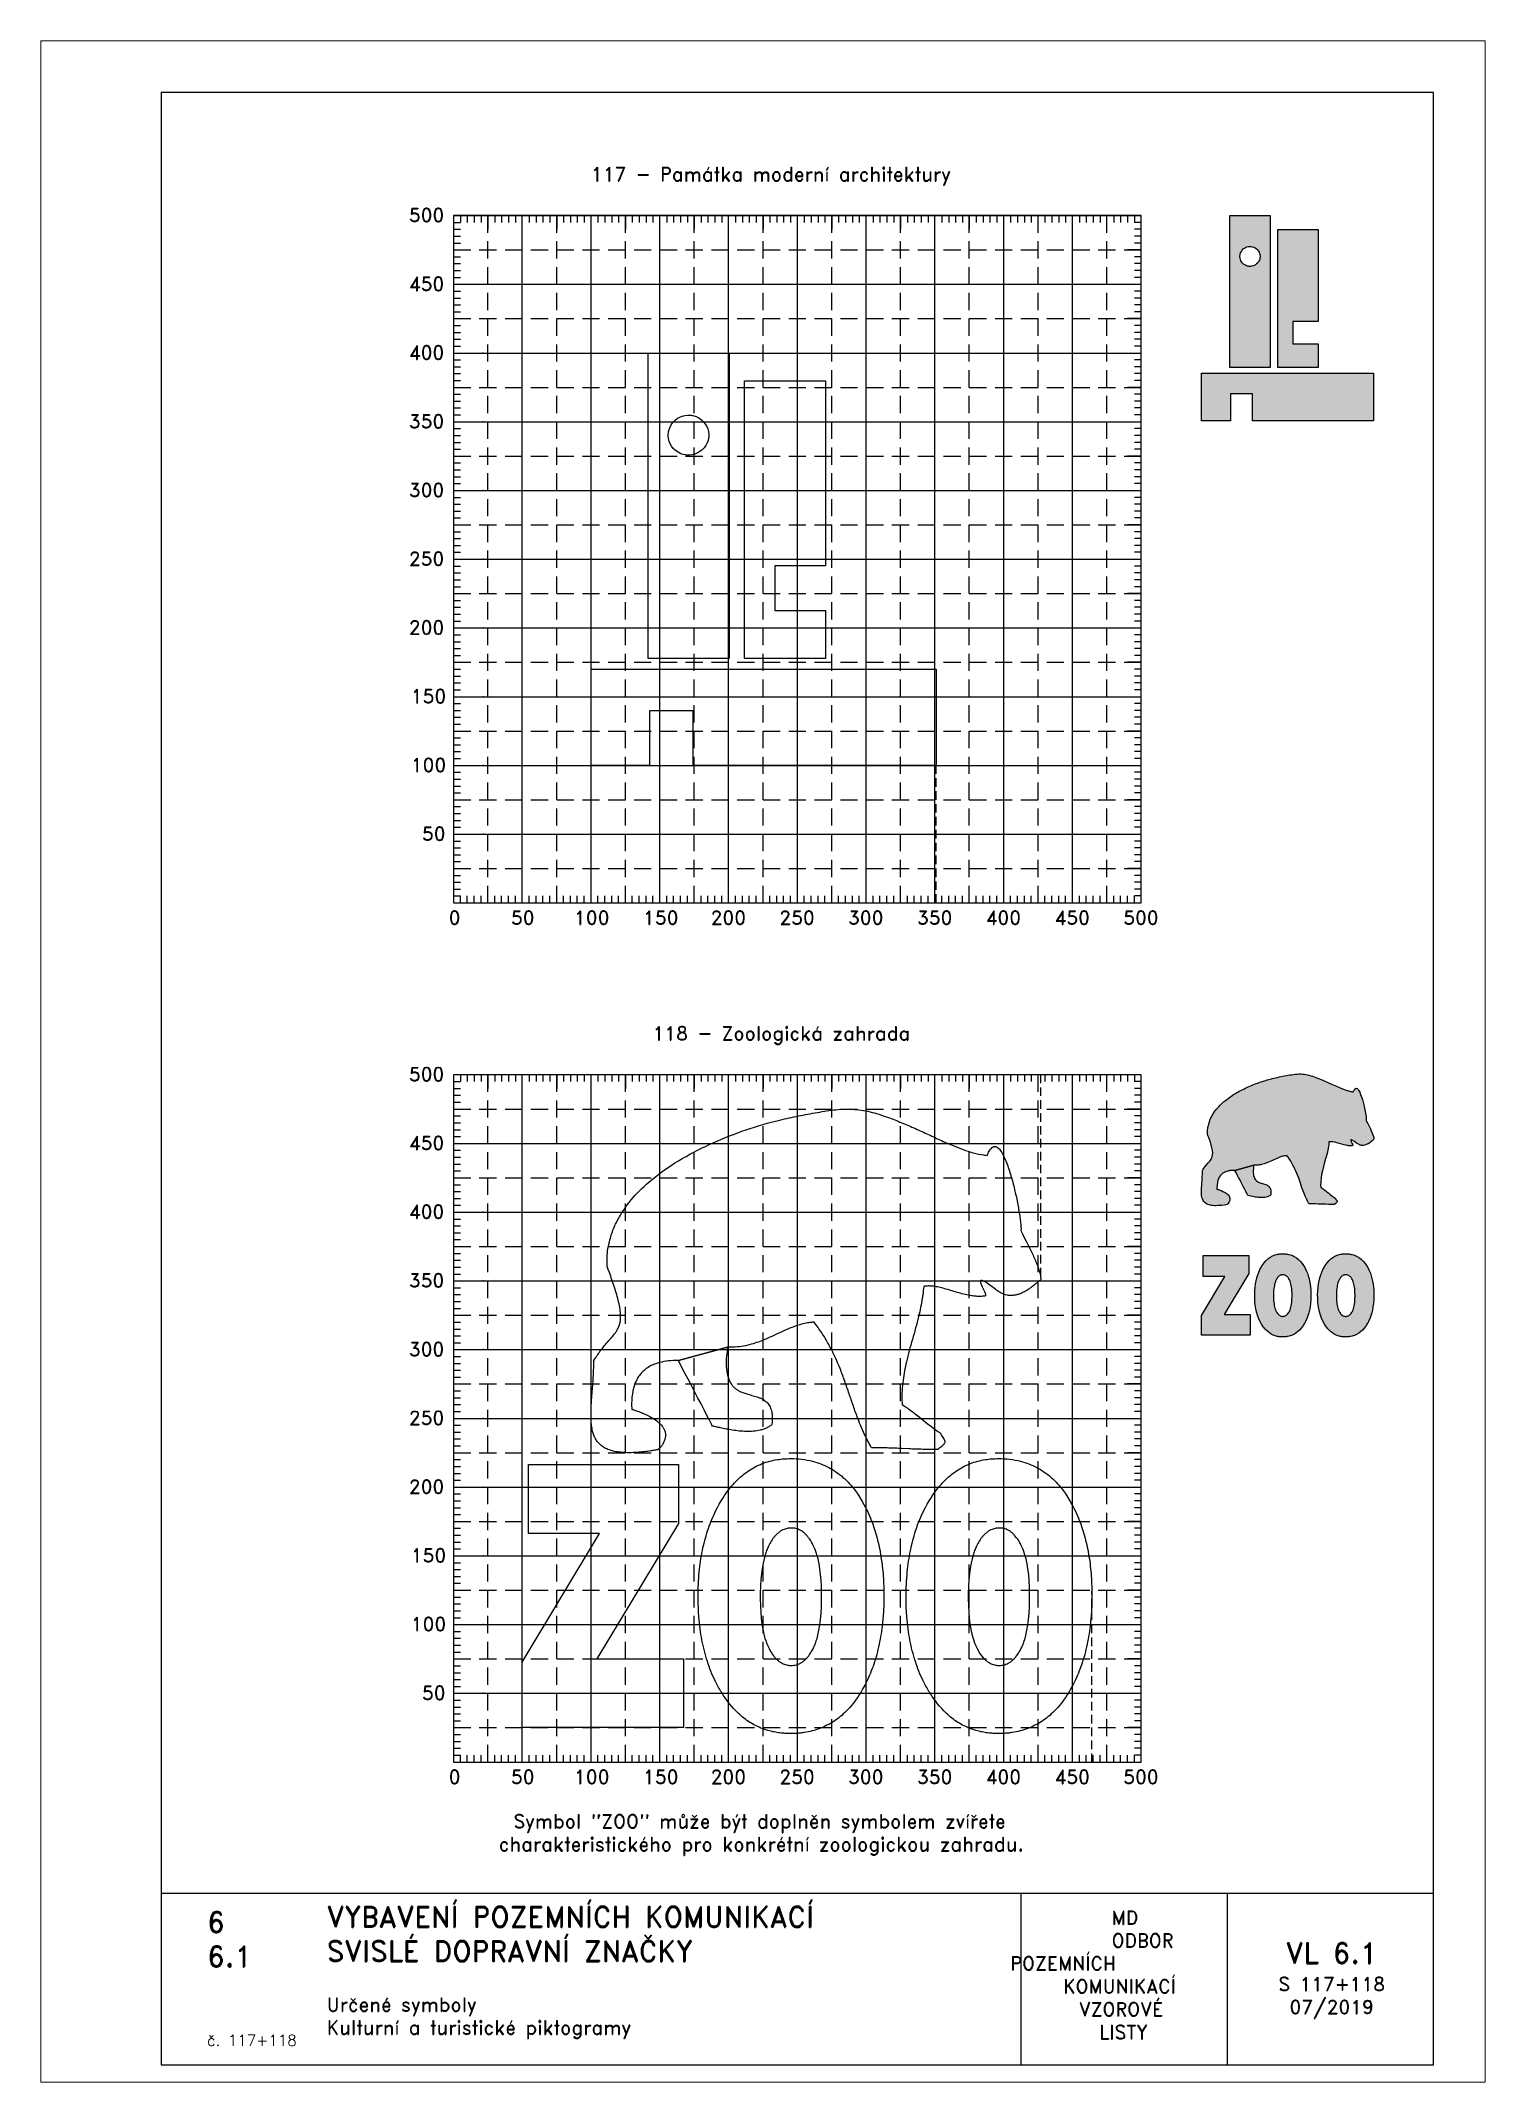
# Paper-space layout '117+118' of a CAD drawing. Header units: millimetres. Extents: x 0 to 210, y 0 to 297.
import ezdxf

# ---------------------------------------------------------------- set-up
doc = ezdxf.new("R2010")
doc.units = ezdxf.units.MM
doc.header["$LTSCALE"] = 5
doc.linetypes.add('ČÁRKOVANÁX2', pattern=[1.5, 1, -0.5])
for name, color, linetype in [('Kóty', 2, 'Continuous'), ('Pomocná', 2, 'Continuous'), ('Rozpiska', 7, 'Continuous'), ('Značka', 7, 'Continuous')]:
    doc.layers.add(name, color=color, linetype=linetype)
doc.layers.add('Rámeček', color=6, linetype='Continuous', plot=False)
doc.styles.get("Standard").update_dxf_attribs({"font": 'romand.shx', "height": 25})

psp = doc.layouts.new('117+118')

# ---------------------------------------------------------------- texts
at = {"layer": 'Kóty', "char_height": 2, "attachment_point": 1}
for s, insert in [('\\pi19.99985;117 - Památka moderní architektury', (60, 278.6)), ('\\pi28.95228;118 - Zoologická zahrada', (60, 153.6)), ('\\pi8.71408;Symbol "ZOO" může být doplněn symbolem zvířete \\P\\pi6.57121;charakteristického pro konkrétní zoologickou zahradu.{\\H2x; }', (60, 38.96))]:
    psp.add_mtext_dynamic_manual_height_columns(s, width=100, gutter_width=125, heights=[0], dxfattribs=dict(at, insert=insert))
at = {"layer": 'Pomocná', "char_height": 2, "attachment_point": 1}
for s, insert in [('\\pi1.41968;500', (52.09, 272.65)), ('\\pi1.41968;450', (52.09, 262.65)), ('\\pi1.41968;400', (52.09, 252.65)), ('\\pi1.41968;350', (52.09, 242.65)), ('\\pi1.41968;300', (52.09, 232.65)), ('\\pi1.41968;250', (52.09, 222.65)), ('\\pi1.41968;200', (52.09, 212.65)), ('\\pi1.70539;150', (52.09, 202.65)), ('\\pi1.70539;100', (52.09, 192.65)), ('\\pi3.32444;50', (52.09, 182.65)), ('\\pi2.6146;0', (56.68, 170.43)), ('\\pi1.66222;50', (66.69, 170.43)), ('\\pi0.85269;100', (76.68, 170.43)), ('\\pi0.85269;150', (86.71, 170.43)), ('\\pi0.70984;200', (96.68, 170.43)), ('\\pi0.70984;250', (106.67, 170.43)), ('\\pi0.70984;300', (116.66, 170.43)), ('\\pi0.70984;350', (126.68, 170.43)), ('\\pi0.70984;400', (136.67, 170.43)), ('\\pi0.70984;450', (146.68, 170.43)), ('\\pi0.70984;500', (156.67, 170.43)), ('\\pi1.41968;500', (52.09, 147.65)), ('\\pi1.41968;450', (52.09, 137.65)), ('\\pi1.41968;400', (52.09, 127.65)), ('\\pi1.41968;350', (52.09, 117.65)), ('\\pi1.41968;300', (52.09, 107.65)), ('\\pi1.41968;250', (52.09, 97.65)), ('\\pi1.41968;200', (52.09, 87.65)), ('\\pi1.70539;150', (52.09, 77.65)), ('\\pi1.70539;100', (52.09, 67.65)), ('\\pi3.32444;50', (52.09, 57.65)), ('\\pi2.6146;0', (56.68, 45.43)), ('\\pi1.66222;50', (66.69, 45.43)), ('\\pi0.85269;100', (76.68, 45.43)), ('\\pi0.85269;150', (86.71, 45.43)), ('\\pi0.70984;200', (96.68, 45.43)), ('\\pi0.70984;250', (106.67, 45.43)), ('\\pi0.70984;300', (116.66, 45.43)), ('\\pi0.70984;350', (126.68, 45.43)), ('\\pi0.70984;400', (136.67, 45.43)), ('\\pi0.70984;450', (146.68, 45.43)), ('\\pi0.70984;500', (156.67, 45.43))]:
    psp.add_mtext_dynamic_manual_height_columns(s, width=6.5625, gutter_width=100, heights=[0], dxfattribs=dict(at, insert=insert))
at = {"layer": 'Rozpiska', "color": 7}
for s, width, heights, insert, char_height, attachment_point in [('6', 149.0422, [0], (24.17, 24.77), 3, 1), ('{\\C6;VYBAVENÍ POZEMNÍCH KOMUNIKACÍ\\P}SVISLÉ DOPRAVNÍ ZNAČKY{\\H1.34524x; }', 149.0422, [0], (41.56, 25.56), 3, 1), ('\\pi14.7414;{\\C6;MD\\P\\pi2.36044;}ODBOR POZEMNÍCH{\\H1.57143x; }\\P\\pi7.69378;KOMUNIKACÍ{\\H1.5x; }\\P\\pi9.97949;{\\C6;VZOROVÉ\\H1.47619x; \\H0.67742x;\\P\\pi12.93187;LISTY\\H1.26984x; }', 33.1018, [0], (140.95, 24.95), 2, 1), ('6.1', 149.0422, [0], (24.17, 19.78), 3, 1), ('{\\H1.5x;\\C6;VL 6.1\\P\\H0.66667x;S 117+118\\H1.66666x; \\H0.6x;\\P07/2019\\H1.80159x; }', 17.4487, [0], (187.69, 14.78), 2, 5), ('{\\C6;Určené symboly\\P}Kulturní a turistické piktogramy{\\H1.83333x; }', 149.0422, [0], (41.56, 12.29), 2, 1), ('{\\C6;č. 117+118}', 18.3305, [2.67], (24.17, 6.88), 1.6, 1)]:
    psp.add_mtext_dynamic_manual_height_columns(s, width=width, gutter_width=100, heights=heights, dxfattribs=dict(at, insert=insert, char_height=char_height, attachment_point=attachment_point))

# ---------------------------------------------------------------- hatches: boundary and pattern name
at = {"layer": 'Značka'}
h = psp.add_hatch(color=249, dxfattribs=at)
h.dxf.hatch_style = 1
h.paths.add_polyline_path([(172.88, 271.58), (178.74, 271.58), (178.74, 249.45), (172.88, 249.45)])
h.paths.add_polyline_path([(179.87, 269.57), (185.73, 269.57), (185.73, 256.17), (182.05, 256.17), (182.05, 252.93), (185.73, 252.93), (185.73, 249.45), (179.87, 249.45)])
h.paths.add_polyline_path([(168.75, 248.66), (193.75, 248.66), (193.75, 241.71), (176.15, 241.71), (176.15, 245.66), (172.98, 245.66), (172.98, 241.71), (168.75, 241.71)])
edge = h.paths.add_edge_path(flags=16)
edge.add_line((175.81, 267.08), (175.85, 267.08))
edge.add_line((175.85, 267.08), (175.88, 267.08))
edge.add_arc((175.82, 265.7), 1.38, 77.6159, 87.6172, ccw=False)
edge.add_line((176.12, 267.05), (176.35, 266.98))
edge.add_line((176.35, 266.98), (176.55, 266.88))
edge.add_line((176.55, 266.88), (176.74, 266.75))
edge.add_line((176.74, 266.75), (176.9, 266.59))
edge.add_line((176.9, 266.59), (177.04, 266.41))
edge.add_line((177.04, 266.41), (177.13, 266.25))
edge.add_line((177.13, 266.25), (177.2, 266.08))
edge.add_line((177.2, 266.08), (177.25, 265.89))
edge.add_line((177.25, 265.89), (177.27, 265.69))
edge.add_line((177.27, 265.69), (177.28, 265.65))
edge.add_line((177.28, 265.65), (177.28, 265.62))
edge.add_line((177.28, 265.62), (177.28, 265.58))
edge.add_line((177.28, 265.58), (177.27, 265.55))
edge.add_line((177.27, 265.55), (177.27, 265.48))
edge.add_line((177.27, 265.48), (177.26, 265.41))
edge.add_line((177.26, 265.41), (177.22, 265.24))
edge.add_line((177.22, 265.24), (177.17, 265.08))
edge.add_line((177.17, 265.08), (177.06, 264.88))
edge.add_line((177.06, 264.88), (176.93, 264.7))
edge.add_line((176.93, 264.7), (176.77, 264.54))
edge.add_line((176.77, 264.54), (176.59, 264.41))
edge.add_line((176.59, 264.41), (176.43, 264.32))
edge.add_line((176.43, 264.32), (176.26, 264.26))
edge.add_line((176.26, 264.26), (176.07, 264.21))
edge.add_arc((175.84, 265.4), 1.22, 271.7544, 280.9453, ccw=False)
edge.add_line((175.88, 264.18), (175.85, 264.18))
edge.add_line((175.85, 264.18), (175.81, 264.18))
edge.add_line((175.81, 264.18), (175.77, 264.18))
edge.add_line((175.77, 264.18), (175.74, 264.18))
edge.add_line((175.74, 264.18), (175.66, 264.19))
edge.add_line((175.66, 264.19), (175.59, 264.2))
edge.add_line((175.59, 264.2), (175.42, 264.23))
edge.add_line((175.42, 264.23), (175.26, 264.29))
edge.add_line((175.26, 264.29), (175.05, 264.39))
edge.add_line((175.05, 264.39), (174.87, 264.52))
edge.add_line((174.87, 264.52), (174.71, 264.67))
edge.add_line((174.71, 264.67), (174.57, 264.85))
edge.add_line((174.57, 264.85), (174.48, 265))
edge.add_line((174.48, 265), (174.42, 265.17))
edge.add_line((174.42, 265.17), (174.36, 265.39))
edge.add_line((174.36, 265.39), (174.34, 265.62))
edge.add_line((174.34, 265.62), (174.37, 265.9))
edge.add_line((174.37, 265.9), (174.45, 266.17))
edge.add_line((174.45, 266.17), (174.55, 266.37))
edge.add_line((174.55, 266.37), (174.68, 266.56))
edge.add_line((174.68, 266.56), (174.84, 266.72))
edge.add_line((174.84, 266.72), (175.01, 266.85))
edge.add_line((175.01, 266.85), (175.17, 266.94))
edge.add_line((175.17, 266.94), (175.34, 267.01))
edge.add_line((175.34, 267.01), (175.54, 267.06))
edge.add_arc((175.77, 265.8), 1.28, 91.6625, 100.609, ccw=False)
edge.add_line((175.74, 267.08), (175.77, 267.08))
edge.add_line((175.77, 267.08), (175.81, 267.08))
h = psp.add_hatch(color=249, dxfattribs=at)
h.dxf.hatch_style = 1
edge = h.paths.add_edge_path()
edge.add_line((176.36, 133.4), (173.61, 132.66))
edge.add_line((173.61, 132.66), (173.53, 132.66))
edge.add_line((173.53, 132.66), (173.45, 132.66))
edge.add_arc((173.53, 128.27), 4.39, 91.0563, 97.7066)
edge.add_arc((173.31, 129.87), 2.77, 97.7041, 108.2098)
edge.add_arc((173.07, 130.42), 2.18, 106.6053, 115.1223)
edge.add_line((172.14, 132.39), (171.86, 132.23))
edge.add_line((171.86, 132.23), (171.66, 132.07))
edge.add_line((171.66, 132.07), (171.48, 131.87))
edge.add_line((171.48, 131.87), (171.33, 131.65))
edge.add_line((171.33, 131.65), (171.21, 131.41))
edge.add_line((171.21, 131.41), (171.13, 131.17))
edge.add_line((171.13, 131.17), (171.07, 130.92))
edge.add_line((171.07, 130.92), (171.02, 130.51))
edge.add_line((171.02, 130.51), (171.01, 130.1))
edge.add_line((171.01, 130.1), (171.01, 130.02))
edge.add_line((171.01, 130.02), (171.01, 129.93))
edge.add_line((171.01, 129.93), (171.07, 129.92))
edge.add_line((171.07, 129.92), (171.12, 129.9))
edge.add_line((171.12, 129.9), (171.23, 129.87))
edge.add_line((171.23, 129.87), (171.34, 129.83))
edge.add_line((171.34, 129.83), (171.61, 129.73))
edge.add_line((171.61, 129.73), (171.87, 129.61))
edge.add_line((171.87, 129.61), (172.19, 129.44))
edge.add_line((172.19, 129.44), (172.48, 129.24))
edge.add_line((172.48, 129.24), (172.63, 129.09))
edge.add_line((172.63, 129.09), (172.76, 128.92))
edge.add_line((172.76, 128.92), (172.84, 128.77))
edge.add_line((172.84, 128.77), (172.89, 128.61))
edge.add_line((172.89, 128.61), (172.89, 128.43))
edge.add_line((172.89, 128.43), (172.86, 128.26))
edge.add_line((172.86, 128.26), (172.83, 128.17))
edge.add_line((172.83, 128.17), (172.79, 128.08))
edge.add_line((172.79, 128.08), (172.7, 127.93))
edge.add_line((172.7, 127.93), (172.59, 127.79))
edge.add_line((172.59, 127.79), (172.54, 127.74))
edge.add_line((172.54, 127.74), (172.5, 127.69))
edge.add_line((172.5, 127.69), (172.29, 127.65))
edge.add_line((172.29, 127.65), (172.07, 127.62))
edge.add_line((172.07, 127.62), (171.7, 127.57))
edge.add_arc((170.69, 136.55), 9.04, 273.9875, 276.3837, ccw=False)
edge.add_arc((170.83, 134.04), 6.52, 270.3885, 274.3758, ccw=False)
edge.add_arc((170.84, 132.04), 4.53, 264.6277, 270.384, ccw=False)
edge.add_arc((170.65, 130.52), 2.99, 258.2397, 265.4881, ccw=False)
edge.add_arc((170.44, 129.52), 1.97, 247.2657, 258.2637, ccw=False)
edge.add_line((169.68, 127.7), (169.47, 127.81))
edge.add_line((169.47, 127.81), (169.27, 127.95))
edge.add_line((169.27, 127.95), (169.12, 128.11))
edge.add_line((169.12, 128.11), (169, 128.29))
edge.add_line((169, 128.29), (168.9, 128.5))
edge.add_line((168.9, 128.5), (168.83, 128.72))
edge.add_line((168.83, 128.72), (168.77, 129.04))
edge.add_line((168.77, 129.04), (168.75, 129.36))
edge.add_line((168.75, 129.36), (168.75, 129.99))
edge.add_line((168.75, 129.99), (168.79, 130.61))
edge.add_line((168.79, 130.61), (168.86, 131.49))
edge.add_line((168.86, 131.49), (168.89, 132.36))
edge.add_line((168.89, 132.36), (168.9, 132.51))
edge.add_line((168.9, 132.51), (168.9, 132.66))
edge.add_line((168.9, 132.66), (168.96, 132.75))
edge.add_line((168.96, 132.75), (169.01, 132.84))
edge.add_line((169.01, 132.84), (169.12, 133))
edge.add_line((169.12, 133), (169.24, 133.16))
edge.add_line((169.24, 133.16), (169.48, 133.47))
edge.add_line((169.48, 133.47), (169.74, 133.77))
edge.add_line((169.74, 133.77), (169.95, 134.02))
edge.add_line((169.95, 134.02), (170.15, 134.28))
edge.add_line((170.15, 134.28), (170.25, 134.46))
edge.add_line((170.25, 134.46), (170.33, 134.66))
edge.add_line((170.33, 134.66), (170.38, 134.9))
edge.add_line((170.38, 134.9), (170.39, 135.14))
edge.add_line((170.39, 135.14), (170.36, 135.53))
edge.add_line((170.36, 135.53), (170.28, 135.92))
edge.add_line((170.28, 135.92), (170.05, 136.75))
edge.add_line((170.05, 136.75), (169.76, 137.56))
edge.add_line((169.76, 137.56), (169.7, 137.73))
edge.add_line((169.7, 137.73), (169.64, 137.9))
edge.add_line((169.64, 137.9), (169.64, 138.16))
edge.add_line((169.64, 138.16), (169.64, 138.41))
edge.add_line((169.64, 138.41), (169.69, 138.91))
edge.add_line((169.69, 138.91), (169.8, 139.4))
edge.add_line((169.8, 139.4), (170.04, 140.1))
edge.add_line((170.04, 140.1), (170.38, 140.76))
edge.add_arc((176, 137.45), 6.52, 137.2347, 149.5238, ccw=False)
edge.add_arc((177.78, 135.8), 8.95, 128.2362, 137.2355, ccw=False)
edge.add_arc((179.87, 133.49), 12.06, 120.0369, 129.2252, ccw=False)
edge.add_arc((182.39, 129.13), 17.1, 113.5304, 120.0155, ccw=False)
edge.add_arc((184.22, 125.69), 20.99, 109.0044, 114.374, ccw=False)
edge.add_arc((183.79, 126.94), 19.66, 103.3051, 109.0137, ccw=False)
edge.add_arc((184.83, 123.36), 23.38, 101.1537, 103.7694, ccw=False)
edge.add_line((180.31, 146.3), (181.37, 146.5))
edge.add_arc((184.1, 131.77), 14.97, 96.5067, 100.5029, ccw=False)
edge.add_arc((183.02, 141.26), 5.43, 85.6358, 96.5524, ccw=False)
edge.add_arc((183.06, 141.51), 5.17, 74.7129, 85.8728, ccw=False)
edge.add_arc((181.69, 136.49), 10.38, 69.1439, 74.7572, ccw=False)
edge.add_line((185.39, 146.19), (186.16, 145.89))
edge.add_line((186.16, 145.89), (186.92, 145.56))
edge.add_line((186.92, 145.56), (187.65, 145.22))
edge.add_line((187.65, 145.22), (188.38, 144.89))
edge.add_line((188.38, 144.89), (188.93, 144.65))
edge.add_line((188.93, 144.65), (189.49, 144.43))
edge.add_line((189.49, 144.43), (190.06, 144.25))
edge.add_arc((191.32, 148.73), 4.66, 254.2194, 261.4838)
edge.add_line((190.63, 144.13), (190.73, 144.11))
edge.add_line((190.73, 144.11), (190.83, 144.1))
edge.add_line((190.83, 144.1), (190.87, 144.19))
edge.add_line((190.87, 144.19), (190.91, 144.28))
edge.add_line((190.91, 144.28), (190.98, 144.4))
edge.add_line((190.98, 144.4), (191.07, 144.51))
edge.add_line((191.07, 144.51), (191.08, 144.53))
edge.add_line((191.08, 144.53), (191.1, 144.54))
edge.add_line((191.1, 144.54), (191.15, 144.57))
edge.add_line((191.15, 144.57), (191.21, 144.59))
edge.add_line((191.21, 144.59), (191.26, 144.6))
edge.add_line((191.26, 144.6), (191.32, 144.59))
edge.add_line((191.32, 144.59), (191.38, 144.56))
edge.add_line((191.38, 144.56), (191.43, 144.53))
edge.add_line((191.43, 144.53), (191.52, 144.44))
edge.add_line((191.52, 144.44), (191.59, 144.34))
edge.add_line((191.59, 144.34), (191.77, 144.04))
edge.add_line((191.77, 144.04), (191.9, 143.71))
edge.add_line((191.9, 143.71), (192.15, 142.97))
edge.add_line((192.15, 142.97), (192.35, 142.21))
edge.add_line((192.35, 142.21), (192.52, 141.47))
edge.add_line((192.52, 141.47), (192.64, 140.72))
edge.add_line((192.64, 140.72), (192.69, 140.41))
edge.add_line((192.69, 140.41), (192.71, 140.11))
edge.add_line((192.71, 140.11), (192.72, 140.03))
edge.add_line((192.72, 140.03), (192.71, 139.96))
edge.add_line((192.71, 139.96), (192.71, 139.93))
edge.add_line((192.71, 139.93), (192.71, 139.91))
edge.add_line((192.71, 139.91), (192.72, 139.87))
edge.add_line((192.72, 139.87), (192.74, 139.84))
edge.add_line((192.74, 139.84), (192.78, 139.76))
edge.add_line((192.78, 139.76), (192.81, 139.68))
edge.add_line((192.81, 139.68), (192.92, 139.48))
edge.add_line((192.92, 139.48), (193.02, 139.27))
edge.add_line((193.02, 139.27), (193.17, 138.98))
edge.add_line((193.17, 138.98), (193.32, 138.68))
edge.add_line((193.32, 138.68), (193.45, 138.39))
edge.add_line((193.45, 138.39), (193.58, 138.09))
edge.add_line((193.58, 138.09), (193.68, 137.85))
edge.add_line((193.68, 137.85), (193.75, 137.6))
edge.add_line((193.75, 137.6), (193.8, 137.42))
edge.add_line((193.8, 137.42), (193.82, 137.24))
edge.add_line((193.82, 137.24), (193.82, 137.21))
edge.add_line((193.82, 137.21), (193.82, 137.18))
edge.add_line((193.82, 137.18), (193.78, 137.15))
edge.add_line((193.78, 137.15), (193.74, 137.11))
edge.add_line((193.74, 137.11), (193.66, 137.05))
edge.add_line((193.66, 137.05), (193.59, 136.98))
edge.add_line((193.59, 136.98), (193.4, 136.83))
edge.add_line((193.4, 136.83), (193.21, 136.69))
edge.add_line((193.21, 136.69), (192.97, 136.53))
edge.add_line((192.97, 136.53), (192.72, 136.41))
edge.add_line((192.72, 136.41), (192.52, 136.34))
edge.add_line((192.52, 136.34), (192.32, 136.29))
edge.add_arc((192.17, 137.43), 1.15, 267.4201, 277.5086, ccw=False)
edge.add_arc((192.17, 137.4), 1.12, 257.1117, 267.472, ccw=False)
edge.add_line((191.92, 136.31), (191.79, 136.35))
edge.add_line((191.79, 136.35), (191.66, 136.4))
edge.add_line((191.66, 136.4), (191.47, 136.51))
edge.add_line((191.47, 136.51), (191.29, 136.63))
edge.add_line((191.29, 136.63), (190.99, 136.86))
edge.add_line((190.99, 136.86), (190.67, 137.07))
edge.add_line((190.67, 137.07), (190.62, 137.09))
edge.add_line((190.62, 137.09), (190.56, 137.11))
edge.add_line((190.56, 137.11), (190.54, 137.12))
edge.add_line((190.54, 137.12), (190.51, 137.12))
edge.add_line((190.51, 137.12), (190.5, 137.12))
edge.add_line((190.5, 137.12), (190.49, 137.12))
edge.add_line((190.49, 137.12), (190.49, 137.12))
edge.add_line((190.49, 137.12), (190.48, 137.12))
edge.add_line((190.48, 137.12), (190.47, 137.11))
edge.add_line((190.47, 137.11), (190.47, 137.11))
edge.add_line((190.47, 137.11), (190.46, 137.1))
edge.add_line((190.46, 137.1), (190.46, 137.1))
edge.add_line((190.46, 137.1), (190.46, 137.09))
edge.add_line((190.46, 137.09), (190.45, 137.08))
edge.add_line((190.45, 137.08), (190.45, 137.07))
edge.add_line((190.45, 137.07), (190.45, 137.06))
edge.add_line((190.45, 137.06), (190.45, 137.04))
edge.add_line((190.45, 137.04), (190.46, 137.02))
edge.add_line((190.46, 137.02), (190.47, 136.98))
edge.add_line((190.47, 136.98), (190.48, 136.94))
edge.add_line((190.48, 136.94), (190.51, 136.86))
edge.add_line((190.51, 136.86), (190.55, 136.78))
edge.add_line((190.55, 136.78), (190.62, 136.62))
edge.add_line((190.62, 136.62), (190.7, 136.47))
edge.add_line((190.7, 136.47), (190.72, 136.42))
edge.add_line((190.72, 136.42), (190.74, 136.36))
edge.add_line((190.74, 136.36), (190.74, 136.34))
edge.add_line((190.74, 136.34), (190.75, 136.32))
edge.add_line((190.75, 136.32), (190.75, 136.31))
edge.add_line((190.75, 136.31), (190.75, 136.3))
edge.add_line((190.75, 136.3), (190.75, 136.29))
edge.add_line((190.75, 136.29), (190.74, 136.29))
edge.add_line((190.74, 136.29), (190.74, 136.28))
edge.add_line((190.74, 136.28), (190.74, 136.27))
edge.add_line((190.74, 136.27), (190.73, 136.27))
edge.add_line((190.73, 136.27), (190.72, 136.26))
edge.add_line((190.72, 136.26), (190.67, 136.26))
edge.add_line((190.67, 136.26), (190.62, 136.25))
edge.add_line((190.62, 136.25), (190.52, 136.24))
edge.add_line((190.52, 136.24), (190.41, 136.24))
edge.add_arc((190.38, 138.72), 2.48, 264.505, 270.6845, ccw=False)
edge.add_arc((190.46, 139.51), 3.28, 259.8452, 264.5338, ccw=False)
edge.add_arc((190.68, 140.98), 4.77, 255.7768, 260.2843, ccw=False)
edge.add_line((189.51, 136.36), (189.15, 136.46))
edge.add_line((189.15, 136.46), (188.79, 136.57))
edge.add_line((188.79, 136.57), (188.43, 136.67))
edge.add_line((188.43, 136.67), (188.14, 136.74))
edge.add_line((188.14, 136.74), (187.83, 136.8))
edge.add_arc((187.55, 134.8), 2.01, 82.0203, 88.5057)
edge.add_arc((187.57, 135.59), 1.23, 88.4821, 99.0925)
edge.add_line((187.38, 136.8), (187.34, 136.79))
edge.add_line((187.34, 136.79), (187.29, 136.79))
edge.add_line((187.29, 136.79), (187.28, 136.68))
edge.add_line((187.28, 136.68), (187.27, 136.57))
edge.add_line((187.27, 136.57), (187.25, 136.35))
edge.add_line((187.25, 136.35), (187.21, 136.14))
edge.add_line((187.21, 136.14), (187.12, 135.62))
edge.add_line((187.12, 135.62), (187.01, 135.12))
edge.add_line((187.01, 135.12), (186.84, 134.47))
edge.add_line((186.84, 134.47), (186.66, 133.83))
edge.add_line((186.66, 133.83), (186.49, 133.21))
edge.add_line((186.49, 133.21), (186.33, 132.58))
edge.add_line((186.33, 132.58), (186.22, 132.07))
edge.add_line((186.22, 132.07), (186.14, 131.56))
edge.add_line((186.14, 131.56), (186.09, 130.98))
edge.add_line((186.09, 130.98), (186.08, 130.41))
edge.add_line((186.08, 130.41), (186.09, 130.3))
edge.add_line((186.09, 130.3), (186.09, 130.2))
edge.add_line((186.09, 130.2), (186.12, 130.18))
edge.add_line((186.12, 130.18), (186.15, 130.16))
edge.add_line((186.15, 130.16), (186.21, 130.12))
edge.add_line((186.21, 130.12), (186.28, 130.08))
edge.add_line((186.28, 130.08), (186.44, 129.97))
edge.add_line((186.44, 129.97), (186.6, 129.85))
edge.add_line((186.6, 129.85), (186.82, 129.68))
edge.add_line((186.82, 129.68), (187.04, 129.51))
edge.add_line((187.04, 129.51), (187.27, 129.33))
edge.add_line((187.27, 129.33), (187.49, 129.15))
edge.add_line((187.49, 129.15), (187.66, 129.02))
edge.add_line((187.66, 129.02), (187.84, 128.88))
edge.add_line((187.84, 128.88), (188.01, 128.76))
edge.add_line((188.01, 128.76), (188.18, 128.64))
edge.add_line((188.18, 128.64), (188.2, 128.62))
edge.add_line((188.2, 128.62), (188.23, 128.6))
edge.add_line((188.23, 128.6), (188.23, 128.59))
edge.add_line((188.23, 128.59), (188.23, 128.59))
edge.add_line((188.23, 128.59), (188.24, 128.57))
edge.add_line((188.24, 128.57), (188.24, 128.55))
edge.add_line((188.24, 128.55), (188.26, 128.51))
edge.add_line((188.26, 128.51), (188.28, 128.48))
edge.add_line((188.28, 128.48), (188.31, 128.42))
edge.add_line((188.31, 128.42), (188.35, 128.37))
edge.add_line((188.35, 128.37), (188.39, 128.31))
edge.add_line((188.39, 128.31), (188.42, 128.26))
edge.add_line((188.42, 128.26), (188.45, 128.22))
edge.add_line((188.45, 128.22), (188.46, 128.17))
edge.add_line((188.46, 128.17), (188.47, 128.15))
edge.add_line((188.47, 128.15), (188.47, 128.12))
edge.add_line((188.47, 128.12), (188.46, 128.09))
edge.add_line((188.46, 128.09), (188.45, 128.06))
edge.add_line((188.45, 128.06), (188.42, 128.01))
edge.add_line((188.42, 128.01), (188.39, 127.96))
edge.add_line((188.39, 127.96), (188.34, 127.91))
edge.add_line((188.34, 127.91), (188.29, 127.87))
edge.add_line((188.29, 127.87), (188.24, 127.83))
edge.add_line((188.24, 127.83), (188.19, 127.8))
edge.add_line((188.19, 127.8), (188.15, 127.77))
edge.add_line((188.15, 127.77), (188.12, 127.74))
edge.add_line((188.12, 127.74), (188.1, 127.73))
edge.add_line((188.1, 127.73), (188.09, 127.71))
edge.add_line((188.09, 127.71), (188.08, 127.7))
edge.add_line((188.08, 127.7), (188.08, 127.69))
edge.add_line((188.08, 127.69), (188.03, 127.69))
edge.add_line((188.03, 127.69), (187.98, 127.69))
edge.add_line((187.98, 127.69), (187.87, 127.69))
edge.add_line((187.87, 127.69), (187.77, 127.69))
edge.add_line((187.77, 127.69), (187.5, 127.69))
edge.add_line((187.5, 127.69), (187.23, 127.7))
edge.add_line((187.23, 127.7), (186.85, 127.72))
edge.add_line((186.85, 127.72), (186.47, 127.73))
edge.add_line((186.47, 127.73), (186.08, 127.75))
edge.add_line((186.08, 127.75), (185.7, 127.76))
edge.add_line((185.7, 127.76), (185.4, 127.77))
edge.add_line((185.4, 127.77), (185.1, 127.78))
edge.add_line((185.1, 127.78), (184.79, 127.79))
edge.add_arc((184.42, 109.17), 18.62, 88.8621, 89.7904)
edge.add_line((184.49, 127.8), (184.44, 127.8))
edge.add_line((184.44, 127.8), (184.39, 127.8))
edge.add_line((184.39, 127.8), (184.33, 127.9))
edge.add_line((184.33, 127.9), (184.28, 128))
edge.add_line((184.28, 128), (184.17, 128.2))
edge.add_line((184.17, 128.2), (184.06, 128.41))
edge.add_line((184.06, 128.41), (183.83, 128.92))
edge.add_line((183.83, 128.92), (183.62, 129.43))
edge.add_line((183.62, 129.43), (183.37, 130.12))
edge.add_line((183.37, 130.12), (183.13, 130.81))
edge.add_line((183.13, 130.81), (182.89, 131.51))
edge.add_line((182.89, 131.51), (182.63, 132.2))
edge.add_line((182.63, 132.2), (182.39, 132.78))
edge.add_line((182.39, 132.78), (182.11, 133.34))
edge.add_line((182.11, 133.34), (181.75, 133.98))
edge.add_line((181.75, 133.98), (181.35, 134.58))
edge.add_line((181.35, 134.58), (181.27, 134.69))
edge.add_line((181.27, 134.69), (181.18, 134.8))
edge.add_line((181.18, 134.8), (181.11, 134.79))
edge.add_line((181.11, 134.79), (181.03, 134.79))
edge.add_line((181.03, 134.79), (180.89, 134.77))
edge.add_line((180.89, 134.77), (180.74, 134.74))
edge.add_arc((181.5, 130.87), 3.95, 101.0783, 106.3043)
edge.add_line((180.39, 134.66), (180.05, 134.54))
edge.add_line((180.05, 134.54), (179.61, 134.36))
edge.add_line((179.61, 134.36), (179.17, 134.16))
edge.add_line((179.17, 134.16), (178.72, 133.95))
edge.add_line((178.72, 133.95), (178.27, 133.76))
edge.add_line((178.27, 133.76), (177.88, 133.62))
edge.add_line((177.88, 133.62), (177.48, 133.51))
edge.add_arc((176.49, 137.67), 4.28, 277.0425, 283.4018, ccw=False)
edge.add_arc((176.57, 137.05), 3.65, 269.6212, 277.0565, ccw=False)
edge.add_arc((176.52, 137.9), 4.49, 269.1301, 270.2767, ccw=False)
edge.add_line((176.45, 133.4), (176.36, 133.4))
edge = h.paths.add_edge_path(flags=17)
edge.add_line((173.61, 132.66), (176.36, 133.4))
edge.add_line((176.36, 133.4), (176.34, 133.23))
edge.add_line((176.34, 133.23), (176.31, 133.05))
edge.add_line((176.31, 133.05), (176.28, 132.48))
edge.add_line((176.28, 132.48), (176.34, 131.91))
edge.add_line((176.34, 131.91), (176.4, 131.67))
edge.add_line((176.4, 131.67), (176.5, 131.45))
edge.add_line((176.5, 131.45), (176.61, 131.29))
edge.add_line((176.61, 131.29), (176.74, 131.14))
edge.add_line((176.74, 131.14), (176.89, 131.03))
edge.add_line((176.89, 131.03), (177.05, 130.94))
edge.add_line((177.05, 130.94), (177.26, 130.85))
edge.add_line((177.26, 130.85), (177.48, 130.78))
edge.add_line((177.48, 130.78), (177.78, 130.69))
edge.add_line((177.78, 130.69), (178.09, 130.6))
edge.add_line((178.09, 130.6), (178.24, 130.54))
edge.add_line((178.24, 130.54), (178.39, 130.45))
edge.add_line((178.39, 130.45), (178.49, 130.38))
edge.add_line((178.49, 130.38), (178.58, 130.3))
edge.add_line((178.58, 130.3), (178.66, 130.19))
edge.add_line((178.66, 130.19), (178.73, 130.08))
edge.add_line((178.73, 130.08), (178.78, 129.93))
edge.add_line((178.78, 129.93), (178.82, 129.78))
edge.add_line((178.82, 129.78), (178.85, 129.55))
edge.add_line((178.85, 129.55), (178.85, 129.32))
edge.add_line((178.85, 129.32), (178.84, 129.2))
edge.add_line((178.84, 129.2), (178.83, 129.08))
edge.add_line((178.83, 129.08), (178.78, 129.05))
edge.add_line((178.78, 129.05), (178.74, 129.02))
edge.add_line((178.74, 129.02), (178.65, 128.96))
edge.add_line((178.65, 128.96), (178.56, 128.91))
edge.add_line((178.56, 128.91), (178.37, 128.83))
edge.add_line((178.37, 128.83), (178.18, 128.77))
edge.add_arc((177.6, 131.15), 2.44, 274.5772, 283.7128, ccw=False)
edge.add_arc((177.52, 132.14), 3.44, 268.0783, 274.5819, ccw=False)
edge.add_arc((177.5, 133.54), 4.84, 264.1876, 268.8354, ccw=False)
edge.add_arc((177.7, 135.56), 6.86, 260.9172, 264.1932, ccw=False)
edge.add_line((176.62, 128.78), (176.29, 128.84))
edge.add_line((176.29, 128.84), (175.95, 128.91))
edge.add_line((175.95, 128.91), (175.75, 128.95))
edge.add_line((175.75, 128.95), (175.56, 128.99))
edge.add_line((175.56, 128.99), (175.53, 128.99))
edge.add_line((175.53, 128.99), (175.51, 129))
edge.add_line((175.51, 129), (175.48, 129.05))
edge.add_line((175.48, 129.05), (175.45, 129.11))
edge.add_line((175.45, 129.11), (175.4, 129.22))
edge.add_line((175.4, 129.22), (175.34, 129.33))
edge.add_line((175.34, 129.33), (175.21, 129.6))
edge.add_line((175.21, 129.6), (175.07, 129.87))
edge.add_line((175.07, 129.87), (174.88, 130.24))
edge.add_line((174.88, 130.24), (174.69, 130.6))
edge.add_line((174.69, 130.6), (174.5, 130.97))
edge.add_line((174.5, 130.97), (174.31, 131.33))
edge.add_line((174.31, 131.33), (174.16, 131.63))
edge.add_line((174.16, 131.63), (174, 131.92))
edge.add_line((174, 131.92), (173.84, 132.24))
edge.add_line((173.84, 132.24), (173.67, 132.55))
edge.add_line((173.67, 132.55), (173.64, 132.61))
edge.add_line((173.64, 132.61), (173.61, 132.66))
h = psp.add_hatch(color=249, dxfattribs=at)
h.dxf.hatch_style = 1
edge = h.paths.add_edge_path(flags=16)
edge.add_line((188.38, 114.45), (188.38, 114.41))
edge.add_line((188.38, 114.41), (188.38, 114.36))
edge.add_line((188.38, 114.36), (188.38, 114.06))
edge.add_line((188.38, 114.06), (188.4, 113.75))
edge.add_line((188.4, 113.75), (188.42, 113.5))
edge.add_line((188.42, 113.5), (188.45, 113.24))
edge.add_line((188.45, 113.24), (188.49, 113.02))
edge.add_line((188.49, 113.02), (188.54, 112.8))
edge.add_line((188.54, 112.8), (188.59, 112.61))
edge.add_line((188.59, 112.61), (188.65, 112.42))
edge.add_line((188.65, 112.42), (188.68, 112.35))
edge.add_line((188.68, 112.35), (188.7, 112.29))
edge.add_line((188.7, 112.29), (188.73, 112.22))
edge.add_line((188.73, 112.22), (188.76, 112.16))
edge.add_line((188.76, 112.16), (188.85, 112))
edge.add_line((188.85, 112), (188.96, 111.85))
edge.add_line((188.96, 111.85), (189.04, 111.75))
edge.add_line((189.04, 111.75), (189.14, 111.65))
edge.add_line((189.14, 111.65), (189.23, 111.58))
edge.add_line((189.23, 111.58), (189.34, 111.52))
edge.add_line((189.34, 111.52), (189.43, 111.47))
edge.add_line((189.43, 111.47), (189.53, 111.44))
edge.add_line((189.53, 111.44), (189.57, 111.43))
edge.add_line((189.57, 111.43), (189.62, 111.43))
edge.add_line((189.62, 111.43), (189.67, 111.42))
edge.add_line((189.67, 111.42), (189.73, 111.42))
edge.add_arc((189.74, 112.29), 0.872, 269.5928, 277.9163)
edge.add_arc((189.75, 112.2), 0.785, 277.9231, 287.1317)
edge.add_line((189.98, 111.45), (190.09, 111.49))
edge.add_line((190.09, 111.49), (190.19, 111.55))
edge.add_line((190.19, 111.55), (190.29, 111.62))
edge.add_line((190.29, 111.62), (190.38, 111.7))
edge.add_line((190.38, 111.7), (190.47, 111.8))
edge.add_line((190.47, 111.8), (190.56, 111.91))
edge.add_line((190.56, 111.91), (190.59, 111.96))
edge.add_line((190.59, 111.96), (190.62, 112.01))
edge.add_line((190.62, 112.01), (190.66, 112.08))
edge.add_line((190.66, 112.08), (190.7, 112.15))
edge.add_line((190.7, 112.15), (190.79, 112.35))
edge.add_line((190.79, 112.35), (190.86, 112.55))
edge.add_line((190.86, 112.55), (190.92, 112.76))
edge.add_line((190.92, 112.76), (190.96, 112.97))
edge.add_line((190.96, 112.97), (191, 113.21))
edge.add_line((191, 113.21), (191.03, 113.45))
edge.add_line((191.03, 113.45), (191.05, 113.72))
edge.add_line((191.05, 113.72), (191.07, 114))
edge.add_line((191.07, 114), (191.07, 114.12))
edge.add_line((191.07, 114.12), (191.08, 114.24))
edge.add_line((191.08, 114.24), (191.08, 114.37))
edge.add_line((191.08, 114.37), (191.08, 114.5))
edge.add_line((191.08, 114.5), (191.07, 114.84))
edge.add_line((191.07, 114.84), (191.06, 115.17))
edge.add_line((191.06, 115.17), (191.04, 115.42))
edge.add_line((191.04, 115.42), (191, 115.67))
edge.add_line((191, 115.67), (190.97, 115.89))
edge.add_line((190.97, 115.89), (190.92, 116.11))
edge.add_line((190.92, 116.11), (190.87, 116.3))
edge.add_line((190.87, 116.3), (190.81, 116.48))
edge.add_line((190.81, 116.48), (190.78, 116.55))
edge.add_line((190.78, 116.55), (190.75, 116.62))
edge.add_line((190.75, 116.62), (190.73, 116.68))
edge.add_line((190.73, 116.68), (190.7, 116.74))
edge.add_line((190.7, 116.74), (190.61, 116.9))
edge.add_line((190.61, 116.9), (190.5, 117.05))
edge.add_line((190.5, 117.05), (190.42, 117.15))
edge.add_line((190.42, 117.15), (190.33, 117.24))
edge.add_line((190.33, 117.24), (190.23, 117.32))
edge.add_line((190.23, 117.32), (190.13, 117.38))
edge.add_line((190.13, 117.38), (190.04, 117.42))
edge.add_line((190.04, 117.42), (189.95, 117.45))
edge.add_line((189.95, 117.45), (189.91, 117.46))
edge.add_line((189.91, 117.46), (189.86, 117.46))
edge.add_line((189.86, 117.46), (189.82, 117.47))
edge.add_line((189.82, 117.47), (189.79, 117.47))
edge.add_line((189.79, 117.47), (189.77, 117.47))
edge.add_line((189.77, 117.47), (189.75, 117.47))
edge.add_line((189.75, 117.47), (189.73, 117.47))
edge.add_line((189.73, 117.47), (189.72, 117.47))
edge.add_line((189.72, 117.47), (189.68, 117.47))
edge.add_line((189.68, 117.47), (189.65, 117.47))
edge.add_line((189.65, 117.47), (189.56, 117.45))
edge.add_line((189.56, 117.45), (189.48, 117.43))
edge.add_line((189.48, 117.43), (189.37, 117.39))
edge.add_line((189.37, 117.39), (189.27, 117.33))
edge.add_line((189.27, 117.33), (189.16, 117.25))
edge.add_line((189.16, 117.25), (189.07, 117.17))
edge.add_line((189.07, 117.17), (188.98, 117.06))
edge.add_line((188.98, 117.06), (188.9, 116.95))
edge.add_line((188.9, 116.95), (188.86, 116.89))
edge.add_line((188.86, 116.89), (188.83, 116.84))
edge.add_line((188.83, 116.84), (188.8, 116.78))
edge.add_line((188.8, 116.78), (188.77, 116.73))
edge.add_line((188.77, 116.73), (188.67, 116.53))
edge.add_line((188.67, 116.53), (188.6, 116.32))
edge.add_line((188.6, 116.32), (188.54, 116.12))
edge.add_line((188.54, 116.12), (188.5, 115.92))
edge.add_line((188.5, 115.92), (188.46, 115.68))
edge.add_line((188.46, 115.68), (188.43, 115.45))
edge.add_line((188.43, 115.45), (188.4, 115.19))
edge.add_line((188.4, 115.19), (188.39, 114.92))
edge.add_line((188.39, 114.92), (188.38, 114.81))
edge.add_line((188.38, 114.81), (188.38, 114.69))
edge.add_line((188.38, 114.69), (188.38, 114.62))
edge.add_line((188.38, 114.62), (188.38, 114.54))
edge.add_line((188.38, 114.54), (188.38, 114.5))
edge.add_line((188.38, 114.5), (188.38, 114.45))
edge = h.paths.add_edge_path()
edge.add_line((185.64, 114.44), (185.64, 114.52))
edge.add_line((185.64, 114.52), (185.64, 114.6))
edge.add_line((185.64, 114.6), (185.66, 115.13))
edge.add_line((185.66, 115.13), (185.71, 115.66))
edge.add_line((185.71, 115.66), (185.77, 116.13))
edge.add_line((185.77, 116.13), (185.86, 116.59))
edge.add_line((185.86, 116.59), (185.96, 117.03))
edge.add_line((185.96, 117.03), (186.09, 117.45))
edge.add_line((186.09, 117.45), (186.24, 117.85))
edge.add_line((186.24, 117.85), (186.42, 118.24))
edge.add_line((186.42, 118.24), (186.49, 118.38))
edge.add_line((186.49, 118.38), (186.57, 118.53))
edge.add_line((186.57, 118.53), (186.66, 118.67))
edge.add_line((186.66, 118.67), (186.74, 118.81))
edge.add_line((186.74, 118.81), (187.01, 119.19))
edge.add_line((187.01, 119.19), (187.31, 119.54))
edge.add_line((187.31, 119.54), (187.57, 119.78))
edge.add_line((187.57, 119.78), (187.86, 119.99))
edge.add_line((187.86, 119.99), (188.15, 120.16))
edge.add_line((188.15, 120.16), (188.46, 120.31))
edge.add_arc((189.56, 117.54), 2.98, 104.9315, 111.6006, ccw=False)
edge.add_arc((189.59, 117.44), 3.08, 98.5196, 104.9526, ccw=False)
edge.add_line((189.13, 120.48), (189.27, 120.5))
edge.add_line((189.27, 120.5), (189.42, 120.52))
edge.add_line((189.42, 120.52), (189.56, 120.53))
edge.add_arc((189.72, 116.3), 4.23, 90.0856, 92.0804, ccw=False)
edge.add_arc((189.74, 116.47), 4.06, 83.5164, 90.3987, ccw=False)
edge.add_arc((189.83, 117.22), 3.3, 75.0658, 83.5329, ccw=False)
edge.add_arc((189.96, 117.48), 3.02, 68.9222, 76.1867, ccw=False)
edge.add_arc((189.95, 117.47), 3.03, 61.6893, 68.941, ccw=False)
edge.add_line((191.39, 120.14), (191.72, 119.94))
edge.add_line((191.72, 119.94), (192.02, 119.7))
edge.add_line((192.02, 119.7), (192.31, 119.42))
edge.add_line((192.31, 119.42), (192.56, 119.1))
edge.add_line((192.56, 119.1), (192.66, 118.96))
edge.add_line((192.66, 118.96), (192.76, 118.82))
edge.add_line((192.76, 118.82), (192.85, 118.67))
edge.add_line((192.85, 118.67), (192.94, 118.51))
edge.add_line((192.94, 118.51), (193.14, 118.11))
edge.add_line((193.14, 118.11), (193.31, 117.69))
edge.add_line((193.31, 117.69), (193.44, 117.31))
edge.add_line((193.44, 117.31), (193.54, 116.93))
edge.add_line((193.54, 116.93), (193.63, 116.53))
edge.add_line((193.63, 116.53), (193.7, 116.12))
edge.add_line((193.7, 116.12), (193.76, 115.68))
edge.add_line((193.76, 115.68), (193.8, 115.25))
edge.add_line((193.8, 115.25), (193.81, 115.06))
edge.add_line((193.81, 115.06), (193.81, 114.88))
edge.add_line((193.81, 114.88), (193.82, 114.69))
edge.add_line((193.82, 114.69), (193.82, 114.5))
edge.add_line((193.82, 114.5), (193.8, 113.89))
edge.add_line((193.8, 113.89), (193.76, 113.28))
edge.add_line((193.76, 113.28), (193.69, 112.81))
edge.add_line((193.69, 112.81), (193.61, 112.34))
edge.add_line((193.61, 112.34), (193.5, 111.91))
edge.add_line((193.5, 111.91), (193.37, 111.48))
edge.add_line((193.37, 111.48), (193.22, 111.08))
edge.add_line((193.22, 111.08), (193.05, 110.7))
edge.add_line((193.05, 110.7), (192.98, 110.55))
edge.add_line((192.98, 110.55), (192.9, 110.41))
edge.add_line((192.9, 110.41), (192.82, 110.27))
edge.add_line((192.82, 110.27), (192.73, 110.13))
edge.add_line((192.73, 110.13), (192.47, 109.75))
edge.add_line((192.47, 109.75), (192.16, 109.41))
edge.add_line((192.16, 109.41), (191.9, 109.17))
edge.add_line((191.9, 109.17), (191.61, 108.96))
edge.add_line((191.61, 108.96), (191.31, 108.78))
edge.add_line((191.31, 108.78), (190.99, 108.64))
edge.add_arc((189.89, 111.52), 3.08, 284.5045, 291.082, ccw=False)
edge.add_arc((189.85, 111.64), 3.21, 278.201, 284.5154, ccw=False)
edge.add_line((190.31, 108.47), (190.17, 108.45))
edge.add_line((190.17, 108.45), (190.02, 108.43))
edge.add_line((190.02, 108.43), (189.93, 108.43))
edge.add_line((189.93, 108.43), (189.83, 108.42))
edge.add_line((189.83, 108.42), (189.77, 108.42))
edge.add_line((189.77, 108.42), (189.72, 108.42))
edge.add_line((189.72, 108.42), (189.67, 108.42))
edge.add_line((189.67, 108.42), (189.62, 108.42))
edge.add_line((189.62, 108.42), (189.51, 108.43))
edge.add_line((189.51, 108.43), (189.41, 108.43))
edge.add_arc((189.68, 112.01), 3.59, 261.828, 265.7273, ccw=False)
edge.add_arc((189.63, 111.66), 3.23, 257.4903, 261.8133, ccw=False)
edge.add_arc((189.56, 111.47), 3.04, 252.1368, 258.0639, ccw=False)
edge.add_line((188.63, 108.58), (188.34, 108.7))
edge.add_line((188.34, 108.7), (188.05, 108.84))
edge.add_line((188.05, 108.84), (187.79, 109))
edge.add_line((187.79, 109), (187.53, 109.2))
edge.add_line((187.53, 109.2), (187.3, 109.42))
edge.add_line((187.3, 109.42), (187.21, 109.52))
edge.add_line((187.21, 109.52), (187.12, 109.62))
edge.add_line((187.12, 109.62), (187.03, 109.73))
edge.add_line((187.03, 109.73), (186.94, 109.84))
edge.add_line((186.94, 109.84), (186.65, 110.28))
edge.add_line((186.65, 110.28), (186.39, 110.74))
edge.add_line((186.39, 110.74), (186.21, 111.16))
edge.add_line((186.21, 111.16), (186.05, 111.59))
edge.add_line((186.05, 111.59), (185.92, 112.06))
edge.add_line((185.92, 112.06), (185.81, 112.53))
edge.add_line((185.81, 112.53), (185.73, 113.04))
edge.add_line((185.73, 113.04), (185.68, 113.56))
edge.add_line((185.68, 113.56), (185.66, 113.78))
edge.add_line((185.66, 113.78), (185.65, 113.99))
edge.add_line((185.65, 113.99), (185.65, 114.13))
edge.add_line((185.65, 114.13), (185.65, 114.27))
edge.add_line((185.65, 114.27), (185.64, 114.36))
edge.add_line((185.64, 114.36), (185.64, 114.44))
edge = h.paths.add_edge_path(flags=16)
edge.add_line((179.22, 114.45), (179.22, 114.41))
edge.add_line((179.22, 114.41), (179.22, 114.36))
edge.add_line((179.22, 114.36), (179.23, 114.06))
edge.add_line((179.23, 114.06), (179.25, 113.75))
edge.add_line((179.25, 113.75), (179.27, 113.5))
edge.add_line((179.27, 113.5), (179.3, 113.24))
edge.add_line((179.3, 113.24), (179.33, 113.02))
edge.add_line((179.33, 113.02), (179.38, 112.8))
edge.add_line((179.38, 112.8), (179.43, 112.61))
edge.add_line((179.43, 112.61), (179.5, 112.42))
edge.add_line((179.5, 112.42), (179.52, 112.35))
edge.add_line((179.52, 112.35), (179.55, 112.29))
edge.add_line((179.55, 112.29), (179.58, 112.22))
edge.add_line((179.58, 112.22), (179.61, 112.16))
edge.add_line((179.61, 112.16), (179.7, 112))
edge.add_line((179.7, 112), (179.81, 111.85))
edge.add_line((179.81, 111.85), (179.89, 111.75))
edge.add_line((179.89, 111.75), (179.99, 111.65))
edge.add_line((179.99, 111.65), (180.08, 111.58))
edge.add_line((180.08, 111.58), (180.18, 111.52))
edge.add_line((180.18, 111.52), (180.28, 111.47))
edge.add_line((180.28, 111.47), (180.37, 111.44))
edge.add_line((180.37, 111.44), (180.42, 111.43))
edge.add_line((180.42, 111.43), (180.46, 111.43))
edge.add_line((180.46, 111.43), (180.52, 111.42))
edge.add_line((180.52, 111.42), (180.58, 111.42))
edge.add_arc((180.58, 112.29), 0.87, 269.6062, 277.9269)
edge.add_arc((180.6, 112.21), 0.789, 277.888, 287.0876)
edge.add_line((180.83, 111.45), (180.93, 111.49))
edge.add_line((180.93, 111.49), (181.04, 111.55))
edge.add_line((181.04, 111.55), (181.14, 111.62))
edge.add_line((181.14, 111.62), (181.23, 111.7))
edge.add_line((181.23, 111.7), (181.32, 111.8))
edge.add_line((181.32, 111.8), (181.4, 111.91))
edge.add_line((181.4, 111.91), (181.44, 111.96))
edge.add_line((181.44, 111.96), (181.47, 112.01))
edge.add_line((181.47, 112.01), (181.51, 112.08))
edge.add_line((181.51, 112.08), (181.54, 112.15))
edge.add_line((181.54, 112.15), (181.63, 112.35))
edge.add_line((181.63, 112.35), (181.71, 112.55))
edge.add_line((181.71, 112.55), (181.76, 112.76))
edge.add_line((181.76, 112.76), (181.81, 112.97))
edge.add_line((181.81, 112.97), (181.85, 113.21))
edge.add_line((181.85, 113.21), (181.88, 113.45))
edge.add_line((181.88, 113.45), (181.9, 113.72))
edge.add_line((181.9, 113.72), (181.91, 114))
edge.add_line((181.91, 114), (181.92, 114.12))
edge.add_line((181.92, 114.12), (181.92, 114.24))
edge.add_line((181.92, 114.24), (181.92, 114.37))
edge.add_line((181.92, 114.37), (181.92, 114.5))
edge.add_line((181.92, 114.5), (181.92, 114.84))
edge.add_line((181.92, 114.84), (181.9, 115.17))
edge.add_line((181.9, 115.17), (181.88, 115.42))
edge.add_line((181.88, 115.42), (181.85, 115.67))
edge.add_line((181.85, 115.67), (181.81, 115.89))
edge.add_line((181.81, 115.89), (181.77, 116.11))
edge.add_line((181.77, 116.11), (181.72, 116.3))
edge.add_line((181.72, 116.3), (181.65, 116.48))
edge.add_line((181.65, 116.48), (181.63, 116.55))
edge.add_line((181.63, 116.55), (181.6, 116.62))
edge.add_line((181.6, 116.62), (181.57, 116.68))
edge.add_line((181.57, 116.68), (181.54, 116.74))
edge.add_line((181.54, 116.74), (181.45, 116.9))
edge.add_line((181.45, 116.9), (181.35, 117.05))
edge.add_line((181.35, 117.05), (181.27, 117.15))
edge.add_line((181.27, 117.15), (181.17, 117.24))
edge.add_line((181.17, 117.24), (181.08, 117.32))
edge.add_line((181.08, 117.32), (180.98, 117.38))
edge.add_line((180.98, 117.38), (180.89, 117.42))
edge.add_line((180.89, 117.42), (180.79, 117.45))
edge.add_line((180.79, 117.45), (180.75, 117.46))
edge.add_line((180.75, 117.46), (180.71, 117.46))
edge.add_line((180.71, 117.46), (180.67, 117.47))
edge.add_line((180.67, 117.47), (180.63, 117.47))
edge.add_line((180.63, 117.47), (180.61, 117.47))
edge.add_line((180.61, 117.47), (180.6, 117.47))
edge.add_line((180.6, 117.47), (180.58, 117.47))
edge.add_line((180.58, 117.47), (180.56, 117.47))
edge.add_line((180.56, 117.47), (180.53, 117.47))
edge.add_line((180.53, 117.47), (180.49, 117.47))
edge.add_line((180.49, 117.47), (180.41, 117.45))
edge.add_line((180.41, 117.45), (180.32, 117.43))
edge.add_line((180.32, 117.43), (180.21, 117.39))
edge.add_line((180.21, 117.39), (180.11, 117.33))
edge.add_line((180.11, 117.33), (180.01, 117.25))
edge.add_line((180.01, 117.25), (179.92, 117.17))
edge.add_line((179.92, 117.17), (179.82, 117.06))
edge.add_line((179.82, 117.06), (179.74, 116.95))
edge.add_line((179.74, 116.95), (179.71, 116.89))
edge.add_line((179.71, 116.89), (179.68, 116.84))
edge.add_line((179.68, 116.84), (179.64, 116.78))
edge.add_line((179.64, 116.78), (179.61, 116.73))
edge.add_line((179.61, 116.73), (179.52, 116.53))
edge.add_line((179.52, 116.53), (179.45, 116.32))
edge.add_line((179.45, 116.32), (179.39, 116.12))
edge.add_line((179.39, 116.12), (179.35, 115.92))
edge.add_line((179.35, 115.92), (179.3, 115.68))
edge.add_line((179.3, 115.68), (179.27, 115.45))
edge.add_line((179.27, 115.45), (179.25, 115.19))
edge.add_line((179.25, 115.19), (179.23, 114.92))
edge.add_line((179.23, 114.92), (179.23, 114.81))
edge.add_line((179.23, 114.81), (179.23, 114.69))
edge.add_line((179.23, 114.69), (179.22, 114.62))
edge.add_line((179.22, 114.62), (179.22, 114.54))
edge.add_line((179.22, 114.54), (179.22, 114.5))
edge.add_line((179.22, 114.5), (179.22, 114.45))
edge = h.paths.add_edge_path()
edge.add_line((176.49, 114.44), (176.49, 114.52))
edge.add_line((176.49, 114.52), (176.49, 114.6))
edge.add_line((176.49, 114.6), (176.51, 115.13))
edge.add_line((176.51, 115.13), (176.55, 115.66))
edge.add_line((176.55, 115.66), (176.61, 116.13))
edge.add_line((176.61, 116.13), (176.7, 116.59))
edge.add_line((176.7, 116.59), (176.81, 117.03))
edge.add_line((176.81, 117.03), (176.94, 117.45))
edge.add_line((176.94, 117.45), (177.09, 117.85))
edge.add_line((177.09, 117.85), (177.26, 118.24))
edge.add_line((177.26, 118.24), (177.34, 118.38))
edge.add_line((177.34, 118.38), (177.42, 118.53))
edge.add_line((177.42, 118.53), (177.5, 118.67))
edge.add_line((177.5, 118.67), (177.59, 118.81))
edge.add_line((177.59, 118.81), (177.85, 119.19))
edge.add_line((177.85, 119.19), (178.16, 119.54))
edge.add_line((178.16, 119.54), (178.42, 119.78))
edge.add_line((178.42, 119.78), (178.7, 119.99))
edge.add_line((178.7, 119.99), (179, 120.16))
edge.add_line((179, 120.16), (179.31, 120.31))
edge.add_arc((180.41, 117.54), 2.98, 104.9334, 111.5987, ccw=False)
edge.add_arc((180.43, 117.44), 3.08, 98.5196, 104.9526, ccw=False)
edge.add_line((179.98, 120.48), (180.12, 120.5))
edge.add_line((180.12, 120.5), (180.26, 120.52))
edge.add_line((180.26, 120.52), (180.41, 120.53))
edge.add_arc((180.56, 116.3), 4.23, 90.0856, 92.0804, ccw=False)
edge.add_arc((180.59, 116.47), 4.06, 83.5165, 90.3985, ccw=False)
edge.add_arc((180.67, 117.22), 3.3, 75.0658, 83.5329, ccw=False)
edge.add_arc((180.8, 117.48), 3.02, 68.9222, 76.1867, ccw=False)
edge.add_arc((180.8, 117.47), 3.03, 61.687, 68.9433, ccw=False)
edge.add_line((182.24, 120.14), (182.56, 119.94))
edge.add_line((182.56, 119.94), (182.86, 119.7))
edge.add_line((182.86, 119.7), (183.15, 119.42))
edge.add_line((183.15, 119.42), (183.41, 119.1))
edge.add_line((183.41, 119.1), (183.51, 118.96))
edge.add_line((183.51, 118.96), (183.61, 118.82))
edge.add_line((183.61, 118.82), (183.7, 118.67))
edge.add_line((183.7, 118.67), (183.79, 118.51))
edge.add_line((183.79, 118.51), (183.99, 118.11))
edge.add_line((183.99, 118.11), (184.16, 117.69))
edge.add_line((184.16, 117.69), (184.28, 117.31))
edge.add_line((184.28, 117.31), (184.39, 116.93))
edge.add_line((184.39, 116.93), (184.48, 116.53))
edge.add_line((184.48, 116.53), (184.55, 116.12))
edge.add_line((184.55, 116.12), (184.61, 115.68))
edge.add_line((184.61, 115.68), (184.64, 115.25))
edge.add_line((184.64, 115.25), (184.65, 115.06))
edge.add_line((184.65, 115.06), (184.66, 114.88))
edge.add_line((184.66, 114.88), (184.66, 114.69))
edge.add_line((184.66, 114.69), (184.66, 114.5))
edge.add_line((184.66, 114.5), (184.65, 113.89))
edge.add_line((184.65, 113.89), (184.6, 113.28))
edge.add_line((184.6, 113.28), (184.54, 112.81))
edge.add_line((184.54, 112.81), (184.45, 112.34))
edge.add_line((184.45, 112.34), (184.35, 111.91))
edge.add_line((184.35, 111.91), (184.22, 111.48))
edge.add_line((184.22, 111.48), (184.07, 111.08))
edge.add_line((184.07, 111.08), (183.9, 110.7))
edge.add_line((183.9, 110.7), (183.82, 110.55))
edge.add_line((183.82, 110.55), (183.74, 110.41))
edge.add_line((183.74, 110.41), (183.66, 110.27))
edge.add_line((183.66, 110.27), (183.58, 110.13))
edge.add_line((183.58, 110.13), (183.31, 109.75))
edge.add_line((183.31, 109.75), (183.01, 109.41))
edge.add_line((183.01, 109.41), (182.74, 109.17))
edge.add_line((182.74, 109.17), (182.46, 108.96))
edge.add_line((182.46, 108.96), (182.16, 108.78))
edge.add_line((182.16, 108.78), (181.84, 108.64))
edge.add_arc((180.73, 111.52), 3.08, 284.5084, 291.0781, ccw=False)
edge.add_arc((180.7, 111.64), 3.21, 278.2036, 284.5129, ccw=False)
edge.add_line((181.16, 108.47), (181.01, 108.45))
edge.add_line((181.01, 108.45), (180.87, 108.43))
edge.add_line((180.87, 108.43), (180.77, 108.43))
edge.add_line((180.77, 108.43), (180.68, 108.42))
edge.add_line((180.68, 108.42), (180.62, 108.42))
edge.add_line((180.62, 108.42), (180.56, 108.42))
edge.add_line((180.56, 108.42), (180.51, 108.42))
edge.add_line((180.51, 108.42), (180.46, 108.42))
edge.add_line((180.46, 108.42), (180.36, 108.43))
edge.add_line((180.36, 108.43), (180.26, 108.43))
edge.add_arc((180.53, 112), 3.58, 261.8165, 265.7181, ccw=False)
edge.add_arc((180.48, 111.65), 3.23, 257.487, 261.8167, ccw=False)
edge.add_arc((180.41, 111.47), 3.04, 252.1368, 258.0639, ccw=False)
edge.add_line((179.47, 108.58), (179.18, 108.7))
edge.add_line((179.18, 108.7), (178.9, 108.84))
edge.add_line((178.9, 108.84), (178.64, 109))
edge.add_line((178.64, 109), (178.38, 109.2))
edge.add_line((178.38, 109.2), (178.15, 109.42))
edge.add_line((178.15, 109.42), (178.05, 109.52))
edge.add_line((178.05, 109.52), (177.96, 109.62))
edge.add_line((177.96, 109.62), (177.87, 109.73))
edge.add_line((177.87, 109.73), (177.79, 109.84))
edge.add_line((177.79, 109.84), (177.49, 110.28))
edge.add_line((177.49, 110.28), (177.24, 110.74))
edge.add_line((177.24, 110.74), (177.05, 111.16))
edge.add_line((177.05, 111.16), (176.9, 111.59))
edge.add_line((176.9, 111.59), (176.76, 112.06))
edge.add_line((176.76, 112.06), (176.66, 112.53))
edge.add_line((176.66, 112.53), (176.58, 113.04))
edge.add_line((176.58, 113.04), (176.52, 113.56))
edge.add_line((176.52, 113.56), (176.51, 113.78))
edge.add_line((176.51, 113.78), (176.5, 113.99))
edge.add_line((176.5, 113.99), (176.49, 114.13))
edge.add_line((176.49, 114.13), (176.49, 114.27))
edge.add_line((176.49, 114.27), (176.49, 114.36))
edge.add_line((176.49, 114.36), (176.49, 114.44))
h.paths.add_polyline_path([(169.02, 120.26), (175.62, 120.26), (175.62, 117.67), (172.03, 111.71), (175.84, 111.71), (175.84, 108.68), (168.75, 108.68), (168.75, 111.56), (172.16, 117.23), (169.02, 117.23)])

# ---------------------------------------------------------------- linework, layer by layer
for p, q in [((60, 171.58), (65, 171.58)), ((60, 46.58), (65, 46.58))]:
    psp.add_line(p, q)
at = {"layer": 'Kóty'}
psp.add_lwpolyline([(60, 271.58), (160, 271.58), (160, 271.58), (60, 271.58)], close=True, dxfattribs=at)
at = {"layer": 'Pomocná'}
for p, q in [((60, 270.58), (61, 270.58)), ((61, 271.58), (61, 270.58)), ((62, 271.58), (62, 270.58)), ((63, 271.58), (63, 270.58)), ((64, 271.58), (64, 270.58)), ((65, 271.58), (65, 269.58)), ((66, 271.58), (66, 270.58)), ((67, 271.58), (67, 270.58)), ((68, 271.58), (68, 270.58)), ((69, 271.58), (69, 270.58)), ((71, 271.58), (71, 270.58)), ((72, 271.58), (72, 270.58)), ((73, 271.58), (73, 270.58)), ((74, 271.58), (74, 270.58)), ((75, 271.58), (75, 269.58)), ((76, 271.58), (76, 270.58)), ((77, 271.58), (77, 270.58)), ((78, 271.58), (78, 270.58)), ((79, 271.58), (79, 270.58)), ((81, 271.58), (81, 270.58)), ((82, 271.58), (82, 270.58)), ((83, 271.58), (83, 270.58)), ((84, 271.58), (84, 270.58)), ((85, 271.58), (85, 269.58)), ((86, 271.58), (86, 270.58)), ((87, 271.58), (87, 270.58)), ((88, 271.58), (88, 270.58)), ((89, 271.58), (89, 270.58)), ((91, 271.58), (91, 270.58)), ((92, 271.58), (92, 270.58)), ((93, 271.58), (93, 270.58)), ((94, 271.58), (94, 270.58)), ((95, 271.58), (95, 269.58)), ((96, 271.58), (96, 270.58)), ((97, 271.58), (97, 270.58)), ((98, 271.58), (98, 270.58)), ((99, 271.58), (99, 270.58)), ((101, 271.58), (101, 270.58)), ((102, 271.58), (102, 270.58)), ((103, 271.58), (103, 270.58)), ((104, 271.58), (104, 270.58)), ((105, 271.58), (105, 269.58)), ((106, 271.58), (106, 270.58)), ((107, 271.58), (107, 270.58)), ((108, 271.58), (108, 270.58)), ((109, 271.58), (109, 270.58)), ((111, 271.58), (111, 270.58)), ((112, 271.58), (112, 270.58)), ((113, 271.58), (113, 270.58)), ((114, 271.58), (114, 270.58)), ((115, 271.58), (115, 269.58)), ((116, 271.58), (116, 270.58)), ((117, 271.58), (117, 270.58)), ((118, 271.58), (118, 270.58)), ((119, 271.58), (119, 270.58)), ((121, 271.58), (121, 270.58)), ((122, 271.58), (122, 270.58)), ((123, 271.58), (123, 270.58)), ((124, 271.58), (124, 270.58)), ((125, 271.58), (125, 269.58)), ((126, 271.58), (126, 270.58)), ((127, 271.58), (127, 270.58)), ((128, 271.58), (128, 270.58)), ((129, 271.58), (129, 270.58)), ((131, 271.58), (131, 270.58)), ((132, 271.58), (132, 270.58)), ((133, 271.58), (133, 270.58)), ((134, 271.58), (134, 270.58)), ((135, 271.58), (135, 269.58)), ((136, 271.58), (136, 270.58)), ((137, 271.58), (137, 270.58)), ((138, 271.58), (138, 270.58)), ((139, 271.58), (139, 270.58)), ((141, 271.58), (141, 270.58)), ((142, 271.58), (142, 270.58)), ((143, 271.58), (143, 270.58)), ((144, 271.58), (144, 270.58)), ((146, 271.58), (146, 270.58)), ((147, 271.58), (147, 270.58)), ((148, 271.58), (148, 270.58)), ((149, 271.58), (149, 270.58)), ((151, 271.58), (151, 270.58)), ((152, 271.58), (152, 270.58)), ((153, 271.58), (153, 270.58)), ((154, 271.58), (154, 270.58)), ((156, 271.58), (156, 270.58)), ((157, 271.58), (157, 270.58)), ((158, 271.58), (158, 270.58)), ((159, 271.58), (159, 270.58)), ((160, 270.58), (159, 270.58)), ((60, 269.58), (61, 269.58)), ((60, 268.58), (61, 268.58)), ((60, 267.58), (61, 267.58)), ((160, 269.58), (159, 269.58)), ((160, 268.58), (159, 268.58)), ((160, 267.58), (159, 267.58)), ((60, 266.58), (62, 266.58)), ((60, 265.58), (61, 265.58)), ((60, 264.58), (61, 264.58)), ((160, 266.58), (158, 266.58)), ((160, 265.58), (159, 265.58)), ((160, 264.58), (159, 264.58)), ((60, 263.58), (61, 263.58)), ((60, 262.58), (61, 262.58)), ((160, 263.58), (159, 263.58)), ((160, 262.58), (159, 262.58)), ((60, 260.58), (61, 260.58)), ((60, 259.58), (61, 259.58)), ((60, 258.58), (61, 258.58)), ((160, 260.58), (159, 260.58)), ((160, 259.58), (159, 259.58)), ((160, 258.58), (159, 258.58)), ((60, 257.58), (61, 257.58)), ((60, 256.58), (62, 256.58)), ((60, 255.58), (61, 255.58)), ((160, 256.58), (158, 256.58)), ((160, 257.58), (159, 257.58)), ((160, 255.58), (159, 255.58)), ((60, 254.58), (61, 254.58)), ((60, 253.58), (61, 253.58)), ((60, 252.58), (61, 252.58)), ((160, 254.58), (159, 254.58)), ((160, 253.58), (159, 253.58)), ((160, 252.58), (159, 252.58)), ((60, 250.58), (61, 250.58)), ((60, 249.58), (61, 249.58)), ((160, 250.58), (159, 250.58)), ((160, 249.58), (159, 249.58)), ((60, 248.58), (61, 248.58)), ((60, 247.58), (61, 247.58)), ((60, 246.58), (62, 246.58)), ((160, 246.58), (158, 246.58)), ((160, 248.58), (159, 248.58)), ((160, 247.58), (159, 247.58)), ((60, 245.58), (61, 245.58)), ((60, 244.58), (61, 244.58)), ((60, 243.58), (61, 243.58)), ((160, 245.58), (159, 245.58)), ((160, 244.58), (159, 244.58)), ((160, 243.58), (159, 243.58)), ((60, 242.58), (61, 242.58)), ((60, 240.58), (61, 240.58)), ((160, 242.58), (159, 242.58)), ((160, 240.58), (159, 240.58)), ((60, 239.58), (61, 239.58)), ((60, 238.58), (61, 238.58)), ((160, 239.58), (159, 239.58)), ((160, 238.58), (159, 238.58)), ((60, 237.58), (61, 237.58)), ((60, 236.58), (62, 236.58)), ((60, 235.58), (61, 235.58)), ((160, 236.58), (158, 236.58)), ((160, 237.58), (159, 237.58)), ((160, 235.58), (159, 235.58)), ((60, 234.58), (61, 234.58)), ((60, 233.58), (61, 233.58)), ((60, 232.58), (61, 232.58)), ((160, 234.58), (159, 234.58)), ((160, 233.58), (159, 233.58)), ((160, 232.58), (159, 232.58)), ((60, 230.58), (61, 230.58)), ((60, 229.58), (61, 229.58)), ((160, 230.58), (159, 230.58)), ((160, 229.58), (159, 229.58)), ((60, 228.58), (61, 228.58)), ((60, 227.58), (61, 227.58)), ((60, 226.58), (62, 226.58)), ((160, 226.58), (158, 226.58)), ((160, 228.58), (159, 228.58)), ((160, 227.58), (159, 227.58)), ((60, 225.58), (61, 225.58)), ((60, 224.58), (61, 224.58)), ((60, 223.58), (61, 223.58)), ((160, 225.58), (159, 225.58)), ((160, 224.58), (159, 224.58)), ((160, 223.58), (159, 223.58)), ((60, 222.58), (61, 222.58)), ((60, 220.58), (61, 220.58)), ((160, 222.58), (159, 222.58)), ((160, 220.58), (159, 220.58)), ((60, 219.58), (61, 219.58)), ((60, 218.58), (61, 218.58)), ((60, 217.58), (61, 217.58)), ((160, 219.58), (159, 219.58)), ((160, 218.58), (159, 218.58)), ((160, 217.58), (159, 217.58)), ((60, 216.58), (62, 216.58)), ((60, 215.58), (61, 215.58)), ((60, 214.58), (61, 214.58)), ((160, 216.58), (158, 216.58)), ((160, 215.58), (159, 215.58)), ((160, 214.58), (159, 214.58)), ((60, 213.58), (61, 213.58)), ((60, 212.58), (61, 212.58)), ((160, 213.58), (159, 213.58)), ((160, 212.58), (159, 212.58)), ((60, 210.58), (61, 210.58)), ((60, 209.58), (61, 209.58)), ((60, 208.58), (61, 208.58)), ((160, 210.58), (159, 210.58)), ((160, 209.58), (159, 209.58)), ((160, 208.58), (159, 208.58)), ((60, 207.58), (61, 207.58)), ((60, 206.58), (62, 206.58)), ((60, 205.58), (61, 205.58)), ((160, 206.58), (158, 206.58)), ((160, 207.58), (159, 207.58)), ((160, 205.58), (159, 205.58)), ((60, 204.58), (61, 204.58)), ((60, 203.58), (61, 203.58)), ((60, 202.58), (61, 202.58)), ((160, 204.58), (159, 204.58)), ((160, 203.58), (159, 203.58)), ((160, 202.58), (159, 202.58)), ((60, 200.58), (61, 200.58)), ((60, 199.58), (61, 199.58)), ((160, 200.58), (159, 200.58)), ((160, 199.58), (159, 199.58)), ((60, 198.58), (61, 198.58)), ((60, 197.58), (61, 197.58)), ((60, 196.58), (62, 196.58)), ((160, 196.58), (158, 196.58)), ((160, 198.58), (159, 198.58)), ((160, 197.58), (159, 197.58)), ((60, 195.58), (61, 195.58)), ((60, 194.58), (61, 194.58)), ((60, 193.58), (61, 193.58)), ((160, 195.58), (159, 195.58)), ((160, 194.58), (159, 194.58)), ((160, 193.58), (159, 193.58)), ((60, 192.58), (61, 192.58)), ((60, 190.58), (61, 190.58)), ((160, 192.58), (159, 192.58)), ((160, 190.58), (159, 190.58)), ((60, 189.58), (61, 189.58)), ((60, 188.58), (61, 188.58)), ((60, 187.58), (61, 187.58)), ((160, 189.58), (159, 189.58)), ((160, 188.58), (159, 188.58)), ((160, 187.58), (159, 187.58)), ((60, 186.58), (62, 186.58)), ((60, 185.58), (61, 185.58)), ((60, 184.58), (61, 184.58)), ((160, 186.58), (158, 186.58)), ((160, 185.58), (159, 185.58)), ((160, 184.58), (159, 184.58)), ((60, 183.58), (61, 183.58)), ((60, 182.58), (61, 182.58)), ((160, 183.58), (159, 183.58)), ((160, 182.58), (159, 182.58)), ((60, 180.58), (61, 180.58)), ((60, 179.58), (61, 179.58)), ((60, 178.58), (61, 178.58)), ((160, 180.58), (159, 180.58)), ((160, 179.58), (159, 179.58)), ((160, 178.58), (159, 178.58)), ((60, 177.58), (61, 177.58)), ((60, 176.58), (62, 176.58)), ((60, 175.58), (61, 175.58)), ((160, 176.58), (158, 176.58)), ((160, 177.58), (159, 177.58)), ((160, 175.58), (159, 175.58)), ((60, 174.58), (61, 174.58)), ((60, 173.58), (61, 173.58)), ((60, 172.58), (61, 172.58)), ((61, 171.58), (61, 172.58)), ((62, 171.58), (62, 172.58)), ((63, 171.58), (63, 172.58)), ((64, 171.58), (64, 172.58)), ((65, 171.58), (65, 173.58)), ((66, 171.58), (66, 172.58)), ((67, 171.58), (67, 172.58)), ((68, 171.58), (68, 172.58)), ((69, 171.58), (69, 172.58)), ((71, 171.58), (71, 172.58)), ((72, 171.58), (72, 172.58)), ((73, 171.58), (73, 172.58)), ((74, 171.58), (74, 172.58)), ((75, 171.58), (75, 173.58)), ((76, 171.58), (76, 172.58)), ((77, 171.58), (77, 172.58)), ((78, 171.58), (78, 172.58)), ((79, 171.58), (79, 172.58)), ((81, 171.58), (81, 172.58)), ((82, 171.58), (82, 172.58)), ((83, 171.58), (83, 172.58)), ((84, 171.58), (84, 172.58)), ((85, 171.58), (85, 173.58)), ((86, 171.58), (86, 172.58)), ((87, 171.58), (87, 172.58)), ((88, 171.58), (88, 172.58)), ((89, 171.58), (89, 172.58)), ((91, 171.58), (91, 172.58)), ((92, 171.58), (92, 172.58)), ((93, 171.58), (93, 172.58)), ((94, 171.58), (94, 172.58)), ((95, 171.58), (95, 173.58)), ((96, 171.58), (96, 172.58)), ((97, 171.58), (97, 172.58)), ((98, 171.58), (98, 172.58)), ((99, 171.58), (99, 172.58)), ((101, 171.58), (101, 172.58)), ((102, 171.58), (102, 172.58)), ((103, 171.58), (103, 172.58)), ((104, 171.58), (104, 172.58)), ((105, 171.58), (105, 173.58)), ((106, 171.58), (106, 172.58)), ((107, 171.58), (107, 172.58)), ((108, 171.58), (108, 172.58)), ((109, 171.58), (109, 172.58)), ((111, 171.58), (111, 172.58)), ((112, 171.58), (112, 172.58)), ((113, 171.58), (113, 172.58)), ((114, 171.58), (114, 172.58)), ((115, 171.58), (115, 173.58)), ((116, 171.58), (116, 172.58)), ((117, 171.58), (117, 172.58)), ((118, 171.58), (118, 172.58)), ((119, 171.58), (119, 172.58)), ((121, 171.58), (121, 172.58)), ((122, 171.58), (122, 172.58)), ((123, 171.58), (123, 172.58)), ((124, 171.58), (124, 172.58)), ((125, 171.58), (125, 173.58)), ((126, 171.58), (126, 172.58)), ((127, 171.58), (127, 172.58)), ((128, 171.58), (128, 172.58)), ((129, 171.58), (129, 172.58)), ((131, 171.58), (131, 172.58)), ((132, 171.58), (132, 172.58)), ((133, 171.58), (133, 172.58)), ((134, 171.58), (134, 172.58)), ((135, 171.58), (135, 173.58)), ((136, 171.58), (136, 172.58)), ((137, 171.58), (137, 172.58)), ((138, 171.58), (138, 172.58)), ((139, 171.58), (139, 172.58)), ((141, 171.58), (141, 172.58)), ((142, 171.58), (142, 172.58)), ((143, 171.58), (143, 172.58)), ((144, 171.58), (144, 172.58)), ((145, 171.58), (145, 173.58)), ((146, 171.58), (146, 172.58)), ((147, 171.58), (147, 172.58)), ((148, 171.58), (148, 172.58)), ((149, 171.58), (149, 172.58)), ((151, 171.58), (151, 172.58)), ((152, 171.58), (152, 172.58)), ((153, 171.58), (153, 172.58)), ((154, 171.58), (154, 172.58)), ((155, 171.58), (155, 173.58)), ((156, 171.58), (156, 172.58)), ((157, 171.58), (157, 172.58)), ((158, 171.58), (158, 172.58)), ((160, 174.58), (159, 174.58)), ((160, 173.58), (159, 173.58)), ((160, 172.58), (159, 172.58)), ((159, 171.58), (159, 172.58)), ((60, 145.58), (61, 145.58)), ((61, 146.58), (61, 145.58)), ((62, 146.58), (62, 145.58)), ((63, 146.58), (63, 145.58)), ((64, 146.58), (64, 145.58)), ((65, 146.58), (65, 144.58)), ((66, 146.58), (66, 145.58)), ((67, 146.58), (67, 145.58)), ((68, 146.58), (68, 145.58)), ((69, 146.58), (69, 145.58)), ((71, 146.58), (71, 145.58)), ((72, 146.58), (72, 145.58)), ((73, 146.58), (73, 145.58)), ((74, 146.58), (74, 145.58)), ((75, 146.58), (75, 144.58)), ((76, 146.58), (76, 145.58)), ((77, 146.58), (77, 145.58)), ((78, 146.58), (78, 145.58)), ((79, 146.58), (79, 145.58)), ((81, 146.58), (81, 145.58)), ((82, 146.58), (82, 145.58)), ((83, 146.58), (83, 145.58)), ((84, 146.58), (84, 145.58)), ((85, 146.58), (85, 144.58)), ((86, 146.58), (86, 145.58)), ((87, 146.58), (87, 145.58)), ((88, 146.58), (88, 145.58)), ((89, 146.58), (89, 145.58)), ((91, 146.58), (91, 145.58)), ((92, 146.58), (92, 145.58)), ((93, 146.58), (93, 145.58)), ((94, 146.58), (94, 145.58)), ((95, 146.58), (95, 144.58)), ((96, 146.58), (96, 145.58)), ((97, 146.58), (97, 145.58)), ((98, 146.58), (98, 145.58)), ((99, 146.58), (99, 145.58)), ((101, 146.58), (101, 145.58)), ((102, 146.58), (102, 145.58)), ((103, 146.58), (103, 145.58)), ((104, 146.58), (104, 145.58)), ((105, 146.58), (105, 144.58)), ((106, 146.58), (106, 145.58)), ((107, 146.58), (107, 145.58)), ((108, 146.58), (108, 145.58)), ((109, 146.58), (109, 145.58)), ((111, 146.58), (111, 145.58)), ((112, 146.58), (112, 145.58)), ((113, 146.58), (113, 145.58)), ((114, 146.58), (114, 145.58)), ((115, 146.58), (115, 144.58)), ((116, 146.58), (116, 145.58)), ((117, 146.58), (117, 145.58)), ((118, 146.58), (118, 145.58)), ((119, 146.58), (119, 145.58)), ((121, 146.58), (121, 145.58)), ((122, 146.58), (122, 145.58)), ((123, 146.58), (123, 145.58)), ((124, 146.58), (124, 145.58)), ((125, 146.58), (125, 144.58)), ((126, 146.58), (126, 145.58)), ((127, 146.58), (127, 145.58)), ((128, 146.58), (128, 145.58)), ((129, 146.58), (129, 145.58)), ((131, 146.58), (131, 145.58)), ((132, 146.58), (132, 145.58)), ((133, 146.58), (133, 145.58)), ((134, 146.58), (134, 145.58)), ((135, 146.58), (135, 144.58)), ((136, 146.58), (136, 145.58)), ((137, 146.58), (137, 145.58)), ((138, 146.58), (138, 145.58)), ((139, 146.58), (139, 145.58)), ((141, 146.58), (141, 145.58)), ((142, 146.58), (142, 145.58)), ((143, 146.58), (143, 145.58)), ((144, 146.58), (144, 145.58)), ((146, 146.58), (146, 145.58)), ((147, 146.58), (147, 145.58)), ((148, 146.58), (148, 145.58)), ((149, 146.58), (149, 145.58)), ((151, 146.58), (151, 145.58)), ((152, 146.58), (152, 145.58)), ((153, 146.58), (153, 145.58)), ((154, 146.58), (154, 145.58)), ((156, 146.58), (156, 145.58)), ((157, 146.58), (157, 145.58)), ((158, 146.58), (158, 145.58)), ((159, 146.58), (159, 145.58)), ((160, 145.58), (159, 145.58)), ((60, 144.58), (61, 144.58)), ((60, 143.58), (61, 143.58)), ((60, 142.58), (61, 142.58)), ((160, 144.58), (159, 144.58)), ((160, 143.58), (159, 143.58)), ((160, 142.58), (159, 142.58)), ((60, 141.58), (62, 141.58)), ((60, 140.58), (61, 140.58)), ((160, 141.58), (158, 141.58)), ((160, 140.58), (159, 140.58)), ((60, 139.58), (61, 139.58)), ((60, 138.58), (61, 138.58)), ((60, 137.58), (61, 137.58)), ((160, 139.58), (159, 139.58)), ((160, 138.58), (159, 138.58)), ((160, 137.58), (159, 137.58)), ((60, 135.58), (61, 135.58)), ((60, 134.58), (61, 134.58)), ((160, 135.58), (159, 135.58)), ((160, 134.58), (159, 134.58)), ((60, 133.58), (61, 133.58)), ((60, 132.58), (61, 132.58)), ((60, 131.58), (62, 131.58)), ((160, 131.58), (158, 131.58)), ((160, 133.58), (159, 133.58)), ((160, 132.58), (159, 132.58)), ((60, 130.58), (61, 130.58)), ((60, 129.58), (61, 129.58)), ((60, 128.58), (61, 128.58)), ((160, 130.58), (159, 130.58)), ((160, 129.58), (159, 129.58)), ((160, 128.58), (159, 128.58)), ((60, 127.58), (61, 127.58)), ((60, 125.58), (61, 125.58)), ((160, 127.58), (159, 127.58)), ((160, 125.58), (159, 125.58)), ((60, 124.58), (61, 124.58)), ((60, 123.58), (61, 123.58)), ((60, 122.58), (61, 122.58)), ((160, 124.58), (159, 124.58)), ((160, 123.58), (159, 123.58)), ((160, 122.58), (159, 122.58)), ((60, 121.58), (62, 121.58)), ((60, 120.58), (61, 120.58)), ((60, 119.58), (61, 119.58)), ((160, 121.58), (158, 121.58)), ((160, 120.58), (159, 120.58)), ((160, 119.58), (159, 119.58)), ((60, 118.58), (61, 118.58)), ((60, 117.58), (61, 117.58)), ((160, 118.58), (159, 118.58)), ((160, 117.58), (159, 117.58)), ((60, 115.58), (61, 115.58)), ((60, 114.58), (61, 114.58)), ((60, 113.58), (61, 113.58)), ((160, 115.58), (159, 115.58)), ((160, 114.58), (159, 114.58)), ((160, 113.58), (159, 113.58)), ((60, 112.58), (61, 112.58)), ((60, 111.58), (62, 111.58)), ((60, 110.58), (61, 110.58)), ((160, 111.58), (158, 111.58)), ((160, 112.58), (159, 112.58)), ((160, 110.58), (159, 110.58)), ((60, 109.58), (61, 109.58)), ((60, 108.58), (61, 108.58)), ((60, 107.58), (61, 107.58)), ((160, 109.58), (159, 109.58)), ((160, 108.58), (159, 108.58)), ((160, 107.58), (159, 107.58)), ((60, 105.58), (61, 105.58)), ((60, 104.58), (61, 104.58)), ((160, 105.58), (159, 105.58)), ((160, 104.58), (159, 104.58)), ((60, 103.58), (61, 103.58)), ((60, 102.58), (61, 102.58)), ((60, 101.58), (62, 101.58)), ((160, 101.58), (158, 101.58)), ((160, 103.58), (159, 103.58)), ((160, 102.58), (159, 102.58)), ((60, 100.58), (61, 100.58)), ((60, 99.58), (61, 99.58)), ((60, 98.58), (61, 98.58)), ((160, 100.58), (159, 100.58)), ((160, 99.58), (159, 99.58)), ((160, 98.58), (159, 98.58)), ((60, 97.58), (61, 97.58)), ((60, 95.58), (61, 95.58)), ((160, 97.58), (159, 97.58)), ((160, 95.58), (159, 95.58)), ((60, 94.58), (61, 94.58)), ((60, 93.58), (61, 93.58)), ((60, 92.58), (61, 92.58)), ((160, 94.58), (159, 94.58)), ((160, 93.58), (159, 93.58)), ((160, 92.58), (159, 92.58)), ((60, 91.58), (62, 91.58)), ((60, 90.58), (61, 90.58)), ((60, 89.58), (61, 89.58)), ((160, 91.58), (158, 91.58)), ((160, 90.58), (159, 90.58)), ((160, 89.58), (159, 89.58)), ((60, 88.58), (61, 88.58)), ((60, 87.58), (61, 87.58)), ((160, 88.58), (159, 88.58)), ((160, 87.58), (159, 87.58)), ((60, 85.58), (61, 85.58)), ((60, 84.58), (61, 84.58)), ((60, 83.58), (61, 83.58)), ((160, 85.58), (159, 85.58)), ((160, 84.58), (159, 84.58)), ((160, 83.58), (159, 83.58)), ((60, 82.58), (61, 82.58)), ((60, 81.58), (62, 81.58)), ((60, 80.58), (61, 80.58)), ((160, 81.58), (158, 81.58)), ((160, 82.58), (159, 82.58)), ((160, 80.58), (159, 80.58)), ((60, 79.58), (61, 79.58)), ((60, 78.58), (61, 78.58)), ((60, 77.58), (61, 77.58)), ((160, 79.58), (159, 79.58)), ((160, 78.58), (159, 78.58)), ((160, 77.58), (159, 77.58)), ((60, 75.58), (61, 75.58)), ((60, 74.58), (61, 74.58)), ((160, 75.58), (159, 75.58)), ((160, 74.58), (159, 74.58)), ((60, 73.58), (61, 73.58)), ((60, 72.58), (61, 72.58)), ((60, 71.58), (62, 71.58)), ((160, 71.58), (158, 71.58)), ((160, 73.58), (159, 73.58)), ((160, 72.58), (159, 72.58)), ((60, 70.58), (61, 70.58)), ((60, 69.58), (61, 69.58)), ((60, 68.58), (61, 68.58)), ((160, 70.58), (159, 70.58)), ((160, 69.58), (159, 69.58)), ((160, 68.58), (159, 68.58)), ((60, 67.58), (61, 67.58)), ((60, 65.58), (61, 65.58)), ((160, 67.58), (159, 67.58)), ((160, 65.58), (159, 65.58)), ((60, 64.58), (61, 64.58)), ((60, 63.58), (61, 63.58)), ((60, 62.58), (61, 62.58)), ((160, 64.58), (159, 64.58)), ((160, 63.58), (159, 63.58)), ((160, 62.58), (159, 62.58)), ((60, 61.58), (62, 61.58)), ((60, 60.58), (61, 60.58)), ((60, 59.58), (61, 59.58)), ((160, 61.58), (158, 61.58)), ((160, 60.58), (159, 60.58)), ((160, 59.58), (159, 59.58)), ((60, 58.58), (61, 58.58)), ((60, 57.58), (61, 57.58)), ((160, 58.58), (159, 58.58)), ((160, 57.58), (159, 57.58)), ((60, 55.58), (61, 55.58)), ((60, 54.58), (61, 54.58)), ((60, 53.58), (61, 53.58)), ((160, 55.58), (159, 55.58)), ((160, 54.58), (159, 54.58)), ((160, 53.58), (159, 53.58)), ((60, 52.58), (61, 52.58)), ((60, 51.58), (62, 51.58)), ((60, 50.58), (61, 50.58)), ((160, 51.58), (158, 51.58)), ((160, 52.58), (159, 52.58)), ((160, 50.58), (159, 50.58)), ((60, 49.58), (61, 49.58)), ((60, 48.58), (61, 48.58)), ((60, 47.58), (61, 47.58)), ((61, 46.58), (61, 47.58)), ((62, 46.58), (62, 47.58)), ((63, 46.58), (63, 47.58)), ((64, 46.58), (64, 47.58)), ((65, 46.58), (65, 48.58)), ((66, 46.58), (66, 47.58)), ((67, 46.58), (67, 47.58)), ((68, 46.58), (68, 47.58)), ((69, 46.58), (69, 47.58)), ((71, 46.58), (71, 47.58)), ((72, 46.58), (72, 47.58)), ((73, 46.58), (73, 47.58)), ((74, 46.58), (74, 47.58)), ((75, 46.58), (75, 48.58)), ((76, 46.58), (76, 47.58)), ((77, 46.58), (77, 47.58)), ((78, 46.58), (78, 47.58)), ((79, 46.58), (79, 47.58)), ((81, 46.58), (81, 47.58)), ((82, 46.58), (82, 47.58)), ((83, 46.58), (83, 47.58)), ((84, 46.58), (84, 47.58)), ((85, 46.58), (85, 48.58)), ((86, 46.58), (86, 47.58)), ((87, 46.58), (87, 47.58)), ((88, 46.58), (88, 47.58)), ((89, 46.58), (89, 47.58)), ((91, 46.58), (91, 47.58)), ((92, 46.58), (92, 47.58)), ((93, 46.58), (93, 47.58)), ((94, 46.58), (94, 47.58)), ((95, 46.58), (95, 48.58)), ((96, 46.58), (96, 47.58)), ((97, 46.58), (97, 47.58)), ((98, 46.58), (98, 47.58)), ((99, 46.58), (99, 47.58)), ((101, 46.58), (101, 47.58)), ((102, 46.58), (102, 47.58)), ((103, 46.58), (103, 47.58)), ((104, 46.58), (104, 47.58)), ((105, 46.58), (105, 48.58)), ((106, 46.58), (106, 47.58)), ((107, 46.58), (107, 47.58)), ((108, 46.58), (108, 47.58)), ((109, 46.58), (109, 47.58)), ((111, 46.58), (111, 47.58)), ((112, 46.58), (112, 47.58)), ((113, 46.58), (113, 47.58)), ((114, 46.58), (114, 47.58)), ((115, 46.58), (115, 48.58)), ((116, 46.58), (116, 47.58)), ((117, 46.58), (117, 47.58)), ((118, 46.58), (118, 47.58)), ((119, 46.58), (119, 47.58)), ((121, 46.58), (121, 47.58)), ((122, 46.58), (122, 47.58)), ((123, 46.58), (123, 47.58)), ((124, 46.58), (124, 47.58)), ((125, 46.58), (125, 48.58)), ((126, 46.58), (126, 47.58)), ((127, 46.58), (127, 47.58)), ((128, 46.58), (128, 47.58)), ((129, 46.58), (129, 47.58)), ((131, 46.58), (131, 47.58)), ((132, 46.58), (132, 47.58)), ((133, 46.58), (133, 47.58)), ((134, 46.58), (134, 47.58)), ((135, 46.58), (135, 48.58)), ((136, 46.58), (136, 47.58)), ((137, 46.58), (137, 47.58)), ((138, 46.58), (138, 47.58)), ((139, 46.58), (139, 47.58)), ((141, 46.58), (141, 47.58)), ((142, 46.58), (142, 47.58)), ((143, 46.58), (143, 47.58)), ((144, 46.58), (144, 47.58)), ((145, 46.58), (145, 48.58)), ((146, 46.58), (146, 47.58)), ((147, 46.58), (147, 47.58)), ((148, 46.58), (148, 47.58)), ((149, 46.58), (149, 47.58)), ((151, 46.58), (151, 47.58)), ((152, 46.58), (152, 47.58)), ((153, 46.58), (153, 47.58)), ((154, 46.58), (154, 47.58)), ((155, 46.58), (155, 48.58)), ((156, 46.58), (156, 47.58)), ((157, 46.58), (157, 47.58)), ((158, 46.58), (158, 47.58)), ((160, 49.58), (159, 49.58)), ((160, 48.58), (159, 48.58)), ((160, 47.58), (159, 47.58)), ((159, 46.58), (159, 47.58))]:
    psp.add_line(p, q, dxfattribs=at)
at = {"layer": 'Pomocná', "linetype": 'ČÁRKOVANÁX2', "ltscale": 0.5}
for p, q in [((65, 171.58), (65, 271.58)), ((75, 171.58), (75, 271.58)), ((85, 171.58), (85, 271.58)), ((95, 171.58), (95, 271.58)), ((105, 171.58), (105, 271.58)), ((115, 171.58), (115, 271.58)), ((125, 171.58), (125, 271.58)), ((135, 171.58), (135, 271.58)), ((145, 171.58), (145, 271.58)), ((155, 171.58), (155, 271.58)), ((60, 266.58), (160, 266.58)), ((60, 256.58), (160, 256.58)), ((60, 246.58), (160, 246.58)), ((60, 236.58), (160, 236.58)), ((60, 226.58), (160, 226.58)), ((60, 216.58), (160, 216.58)), ((60, 206.58), (160, 206.58)), ((60, 196.58), (160, 196.58)), ((60, 186.58), (160, 186.58)), ((60, 176.58), (160, 176.58)), ((65, 46.58), (65, 146.58)), ((75, 46.58), (75, 146.58)), ((85, 46.58), (85, 146.58)), ((95, 46.58), (95, 146.58)), ((105, 46.58), (105, 146.58)), ((115, 46.58), (115, 146.58)), ((125, 46.58), (125, 146.58)), ((135, 46.58), (135, 146.58)), ((145, 46.58), (145, 146.58)), ((155, 46.58), (155, 146.58)), ((60, 141.58), (160, 141.58)), ((60, 131.58), (160, 131.58)), ((60, 121.58), (160, 121.58)), ((60, 111.58), (160, 111.58)), ((60, 101.58), (160, 101.58)), ((60, 91.58), (160, 91.58)), ((60, 81.58), (160, 81.58)), ((60, 71.58), (160, 71.58)), ((60, 61.58), (160, 61.58)), ((60, 51.58), (160, 51.58))]:
    psp.add_line(p, q, dxfattribs=at)
at = {"layer": 'Pomocná', "color": 6}
for p, q in [((70, 171.58), (70, 271.58)), ((80, 171.58), (80, 271.58)), ((90, 171.58), (90, 271.58)), ((100, 171.58), (100, 271.58)), ((110, 171.58), (110, 271.58)), ((120, 171.58), (120, 271.58)), ((130, 171.58), (130, 271.58)), ((140, 171.58), (140, 271.58)), ((150, 171.58), (150, 271.58)), ((60, 261.58), (160, 261.58)), ((60, 251.58), (160, 251.58)), ((60, 241.58), (160, 241.58)), ((60, 231.58), (160, 231.58)), ((60, 221.58), (160, 221.58)), ((60, 211.58), (160, 211.58)), ((60, 201.58), (160, 201.58)), ((60, 191.58), (160, 191.58)), ((60, 181.58), (160, 181.58)), ((70, 46.58), (70, 146.58)), ((80, 46.58), (80, 146.58)), ((90, 46.58), (90, 146.58)), ((100, 46.58), (100, 146.58)), ((110, 46.58), (110, 146.58)), ((120, 46.58), (120, 146.58)), ((130, 46.58), (130, 146.58)), ((140, 46.58), (140, 146.58)), ((150, 46.58), (150, 146.58)), ((60, 136.58), (160, 136.58)), ((60, 126.58), (160, 126.58)), ((60, 116.58), (160, 116.58)), ((60, 106.58), (160, 106.58)), ((60, 96.58), (160, 96.58)), ((60, 86.58), (160, 86.58)), ((60, 76.58), (160, 76.58)), ((60, 66.58), (160, 66.58)), ((60, 56.58), (160, 56.58))]:
    psp.add_line(p, q, dxfattribs=at)
at = {"layer": 'Pomocná', "linetype": 'ČÁRKOVANÁX2', "ltscale": 0.25}
for p, q in [((130.2, 171.58), (130.2, 191.58)), ((145.39, 117.24), (145.39, 146.58)), ((152.82, 46.58), (152.82, 71.44))]:
    psp.add_line(p, q, dxfattribs=at)
at = {"layer": 'Pomocná', "color": 7}
for points in [[(60, 171.58), (160, 171.58), (160, 271.58), (60, 271.58)], [(60, 46.58), (160, 46.58), (160, 146.58), (60, 146.58)]]:
    psp.add_lwpolyline(points, close=True, dxfattribs=at)
at = {"layer": 'Pomocná'}
for p in [(64.31, 251.58), (64.31, 241.58), (64.31, 231.58), (64.31, 221.58), (64.31, 211.58), (64.31, 201.58), (64.31, 191.58), (64.31, 181.58), (64.31, 126.58), (64.31, 116.58), (64.31, 106.58), (64.31, 96.58), (64.31, 86.58), (64.31, 76.58), (64.31, 66.58), (64.31, 56.58)]:
    psp.add_point(p, dxfattribs=at)
at = {"layer": 'Rozpiska', "color": 7}
for p, q in [((17.5, 27.5), (202.5, 27.5)), ((142.5, 27.5), (142.5, 2.5)), ((172.5, 27.5), (172.5, 2.5))]:
    psp.add_line(p, q, dxfattribs=at)
psp.add_lwpolyline([(17.5, 2.5), (202.5, 2.5), (202.5, 289.5), (17.5, 289.5)], close=True, dxfattribs=at)
at = {"layer": 'Značka', "color": 249}
for points in [[(172.88, 271.58), (178.74, 271.58), (178.74, 249.45), (172.88, 249.45), (172.88, 271.58)], [(179.87, 269.57), (185.73, 269.57), (185.73, 256.17), (182.05, 256.17), (182.05, 252.93), (185.73, 252.93), (185.73, 249.45), (179.87, 249.45), (179.87, 269.57)], [(168.75, 248.66), (193.75, 248.66), (193.75, 241.71), (176.15, 241.71), (176.15, 245.66), (172.98, 245.66), (172.98, 241.71), (168.75, 241.71), (168.75, 248.66)], [(169.02, 120.26), (175.62, 120.26), (175.62, 117.67), (172.03, 111.71), (175.84, 111.71), (175.84, 108.68), (168.75, 108.68), (168.75, 111.56), (172.16, 117.23), (169.02, 117.23), (169.02, 120.26)]]:
    psp.add_lwpolyline(points, dxfattribs=at)
for points in [[(175.81, 267.08), (175.85, 267.08), (175.88, 267.08, -0.043666), (176.12, 267.05), (176.35, 266.98), (176.55, 266.88), (176.74, 266.75), (176.9, 266.59), (177.04, 266.41), (177.13, 266.25), (177.2, 266.08), (177.25, 265.89), (177.27, 265.69), (177.28, 265.65), (177.28, 265.62), (177.28, 265.58), (177.27, 265.55), (177.27, 265.48), (177.26, 265.41), (177.22, 265.24), (177.17, 265.08), (177.06, 264.88), (176.93, 264.7), (176.77, 264.54), (176.59, 264.41), (176.43, 264.32), (176.26, 264.26), (176.07, 264.21, -0.040124), (175.88, 264.18), (175.85, 264.18), (175.81, 264.18), (175.77, 264.18), (175.74, 264.18), (175.66, 264.19), (175.59, 264.2), (175.42, 264.23), (175.26, 264.29), (175.05, 264.39), (174.87, 264.52), (174.71, 264.67), (174.57, 264.85), (174.48, 265), (174.42, 265.17), (174.36, 265.39), (174.34, 265.62), (174.37, 265.9), (174.45, 266.17), (174.55, 266.37), (174.68, 266.56), (174.84, 266.72), (175.01, 266.85), (175.17, 266.94), (175.34, 267.01), (175.54, 267.06, -0.039057), (175.74, 267.08), (175.77, 267.08), (175.81, 267.08)], [(176.36, 133.4), (173.61, 132.66), (173.53, 132.66), (173.45, 132.66, 0.029025), (172.94, 132.62, 0.045872), (172.44, 132.51, 0.037179), (172.14, 132.39), (171.86, 132.23), (171.66, 132.07), (171.48, 131.87), (171.33, 131.65), (171.21, 131.41), (171.13, 131.17), (171.07, 130.92), (171.02, 130.51), (171.01, 130.1), (171.01, 130.02), (171.01, 129.93), (171.07, 129.92), (171.12, 129.9), (171.23, 129.87), (171.34, 129.83), (171.61, 129.73), (171.87, 129.61), (172.19, 129.44), (172.48, 129.24), (172.63, 129.09), (172.76, 128.92), (172.84, 128.77), (172.89, 128.61), (172.89, 128.43), (172.86, 128.26), (172.83, 128.17), (172.79, 128.08), (172.7, 127.93), (172.59, 127.79), (172.54, 127.74), (172.5, 127.69), (172.29, 127.65), (172.07, 127.62), (171.7, 127.57, -0.010456), (171.32, 127.54, -0.0174), (170.87, 127.52, -0.025122), (170.42, 127.54, -0.031638), (170.04, 127.59, -0.048025), (169.68, 127.7), (169.47, 127.81), (169.27, 127.95), (169.12, 128.11), (169, 128.29), (168.9, 128.5), (168.83, 128.72), (168.77, 129.04), (168.75, 129.36), (168.75, 129.99), (168.79, 130.61), (168.86, 131.49), (168.89, 132.36), (168.9, 132.51), (168.9, 132.66), (168.96, 132.75), (169.01, 132.84), (169.12, 133), (169.24, 133.16), (169.48, 133.47), (169.74, 133.77), (169.95, 134.02), (170.15, 134.28), (170.25, 134.46), (170.33, 134.66), (170.38, 134.9), (170.39, 135.14), (170.36, 135.53), (170.28, 135.92), (170.05, 136.75), (169.76, 137.56), (169.7, 137.73), (169.64, 137.9), (169.64, 138.16), (169.64, 138.41), (169.69, 138.91), (169.8, 139.4), (170.04, 140.1), (170.38, 140.76, -0.053673), (171.21, 141.88, -0.039287), (172.24, 142.83, -0.040113), (173.83, 143.93, -0.028304), (175.56, 144.8, -0.023434), (177.39, 145.53, -0.024914), (179.27, 146.07, -0.011414), (180.31, 146.3), (181.37, 146.5, -0.017438), (182.4, 146.65, -0.047669), (183.43, 146.67, -0.048733), (184.42, 146.5, -0.024498), (185.39, 146.19), (186.16, 145.89), (186.92, 145.56), (187.65, 145.22), (188.38, 144.89), (188.93, 144.65), (189.49, 144.43), (190.06, 144.25, 0.031707), (190.63, 144.13), (190.73, 144.11), (190.83, 144.1), (190.87, 144.19), (190.91, 144.28), (190.98, 144.4), (191.07, 144.51), (191.08, 144.53), (191.1, 144.54), (191.15, 144.57), (191.21, 144.59), (191.26, 144.6), (191.32, 144.59), (191.38, 144.56), (191.43, 144.53), (191.52, 144.44), (191.59, 144.34), (191.77, 144.04), (191.9, 143.71), (192.15, 142.97), (192.35, 142.21), (192.52, 141.47), (192.64, 140.72), (192.69, 140.41), (192.71, 140.11), (192.72, 140.03), (192.71, 139.96), (192.71, 139.93), (192.71, 139.91), (192.72, 139.87), (192.74, 139.84), (192.78, 139.76), (192.81, 139.68), (192.92, 139.48), (193.02, 139.27), (193.17, 138.98), (193.32, 138.68), (193.45, 138.39), (193.58, 138.09), (193.68, 137.85), (193.75, 137.6), (193.8, 137.42), (193.82, 137.24), (193.82, 137.21), (193.82, 137.18), (193.78, 137.15), (193.74, 137.11), (193.66, 137.05), (193.59, 136.98), (193.4, 136.83), (193.21, 136.69), (192.97, 136.53), (192.72, 136.41), (192.52, 136.34), (192.32, 136.29, -0.044048), (192.12, 136.29, -0.045236), (191.92, 136.31), (191.79, 136.35), (191.66, 136.4), (191.47, 136.51), (191.29, 136.63), (190.99, 136.86), (190.67, 137.07), (190.62, 137.09), (190.56, 137.11), (190.54, 137.12), (190.51, 137.12), (190.5, 137.12), (190.49, 137.12), (190.49, 137.12), (190.48, 137.12), (190.47, 137.11), (190.47, 137.11), (190.46, 137.1), (190.46, 137.1), (190.46, 137.09), (190.45, 137.08), (190.45, 137.07), (190.45, 137.06), (190.45, 137.04), (190.46, 137.02), (190.47, 136.98), (190.48, 136.94), (190.51, 136.86), (190.55, 136.78), (190.62, 136.62), (190.7, 136.47), (190.72, 136.42), (190.74, 136.36), (190.74, 136.34), (190.75, 136.32), (190.75, 136.31), (190.75, 136.3), (190.75, 136.29), (190.74, 136.29), (190.74, 136.28), (190.74, 136.27), (190.73, 136.27), (190.72, 136.26), (190.67, 136.26), (190.62, 136.25), (190.52, 136.24), (190.41, 136.24, -0.02697), (190.15, 136.25, -0.020461), (189.88, 136.28, -0.01967), (189.51, 136.36), (189.15, 136.46), (188.79, 136.57), (188.43, 136.67), (188.14, 136.74), (187.83, 136.8, 0.028306), (187.6, 136.82, 0.046329), (187.38, 136.8), (187.34, 136.79), (187.29, 136.79), (187.28, 136.68), (187.27, 136.57), (187.25, 136.35), (187.21, 136.14), (187.12, 135.62), (187.01, 135.12), (186.84, 134.47), (186.66, 133.83), (186.49, 133.21), (186.33, 132.58), (186.22, 132.07), (186.14, 131.56), (186.09, 130.98), (186.08, 130.41), (186.09, 130.3), (186.09, 130.2), (186.12, 130.18), (186.15, 130.16), (186.21, 130.12), (186.28, 130.08), (186.44, 129.97), (186.6, 129.85), (186.82, 129.68), (187.04, 129.51), (187.27, 129.33), (187.49, 129.15), (187.66, 129.02), (187.84, 128.88), (188.01, 128.76), (188.18, 128.64), (188.2, 128.62), (188.23, 128.6), (188.23, 128.59), (188.23, 128.59), (188.24, 128.57), (188.24, 128.55), (188.26, 128.51), (188.28, 128.48), (188.31, 128.42), (188.35, 128.37), (188.39, 128.31), (188.42, 128.26), (188.45, 128.22), (188.46, 128.17), (188.47, 128.15), (188.47, 128.12), (188.46, 128.09), (188.45, 128.06), (188.42, 128.01), (188.39, 127.96), (188.34, 127.91), (188.29, 127.87), (188.24, 127.83), (188.19, 127.8), (188.15, 127.77), (188.12, 127.74), (188.1, 127.73), (188.09, 127.71), (188.08, 127.7), (188.08, 127.69), (188.03, 127.69), (187.98, 127.69), (187.87, 127.69), (187.77, 127.69), (187.5, 127.69), (187.23, 127.7), (186.85, 127.72), (186.47, 127.73), (186.08, 127.75), (185.7, 127.76), (185.4, 127.77), (185.1, 127.78), (184.79, 127.79, 0.004051), (184.49, 127.8), (184.44, 127.8), (184.39, 127.8), (184.33, 127.9), (184.28, 128), (184.17, 128.2), (184.06, 128.41), (183.83, 128.92), (183.62, 129.43), (183.37, 130.12), (183.13, 130.81), (182.89, 131.51), (182.63, 132.2), (182.39, 132.78), (182.11, 133.34), (181.75, 133.98), (181.35, 134.58), (181.27, 134.69), (181.18, 134.8), (181.11, 134.79), (181.03, 134.79), (180.89, 134.77), (180.74, 134.74, 0.022807), (180.39, 134.66), (180.05, 134.54), (179.61, 134.36), (179.17, 134.16), (178.72, 133.95), (178.27, 133.76), (177.88, 133.62), (177.48, 133.51, -0.027755), (177.01, 133.43, -0.032454), (176.54, 133.4, -0.005003), (176.45, 133.4), (176.36, 133.4)], [(173.61, 132.66), (176.36, 133.4), (176.34, 133.23), (176.31, 133.05), (176.28, 132.48), (176.34, 131.91), (176.4, 131.67), (176.5, 131.45), (176.61, 131.29), (176.74, 131.14), (176.89, 131.03), (177.05, 130.94), (177.26, 130.85), (177.48, 130.78), (177.78, 130.69), (178.09, 130.6), (178.24, 130.54), (178.39, 130.45), (178.49, 130.38), (178.58, 130.3), (178.66, 130.19), (178.73, 130.08), (178.78, 129.93), (178.82, 129.78), (178.85, 129.55), (178.85, 129.32), (178.84, 129.2), (178.83, 129.08), (178.78, 129.05), (178.74, 129.02), (178.65, 128.96), (178.56, 128.91), (178.37, 128.83), (178.18, 128.77, -0.039883), (177.79, 128.71, -0.028385), (177.4, 128.7, -0.020283), (177.01, 128.73, -0.014295), (176.62, 128.78), (176.29, 128.84), (175.95, 128.91), (175.75, 128.95), (175.56, 128.99), (175.53, 128.99), (175.51, 129), (175.48, 129.05), (175.45, 129.11), (175.4, 129.22), (175.34, 129.33), (175.21, 129.6), (175.07, 129.87), (174.88, 130.24), (174.69, 130.6), (174.5, 130.97), (174.31, 131.33), (174.16, 131.63), (174, 131.92), (173.84, 132.24), (173.67, 132.55), (173.64, 132.61), (173.61, 132.66)], [(176.49, 114.44), (176.49, 114.52), (176.49, 114.6), (176.51, 115.13), (176.55, 115.66), (176.61, 116.13), (176.7, 116.59), (176.81, 117.03), (176.94, 117.45), (177.09, 117.85), (177.26, 118.24), (177.34, 118.38), (177.42, 118.53), (177.5, 118.67), (177.59, 118.81), (177.85, 119.19), (178.16, 119.54), (178.42, 119.78), (178.7, 119.99), (179, 120.16), (179.31, 120.31, -0.029091), (179.64, 120.41, -0.028077), (179.98, 120.48), (180.12, 120.5), (180.26, 120.52), (180.41, 120.53, -0.008704), (180.56, 120.53, -0.030037), (181.04, 120.5, -0.036962), (181.52, 120.41, -0.031708), (181.89, 120.3, -0.031672), (182.24, 120.14), (182.56, 119.94), (182.86, 119.7), (183.15, 119.42), (183.41, 119.1), (183.51, 118.96), (183.61, 118.82), (183.7, 118.67), (183.79, 118.51), (183.99, 118.11), (184.16, 117.69), (184.28, 117.31), (184.39, 116.93), (184.48, 116.53), (184.55, 116.12), (184.61, 115.68), (184.64, 115.25), (184.65, 115.06), (184.66, 114.88), (184.66, 114.69), (184.66, 114.5), (184.65, 113.89), (184.6, 113.28), (184.54, 112.81), (184.45, 112.34), (184.35, 111.91), (184.22, 111.48), (184.07, 111.08), (183.9, 110.7), (183.82, 110.55), (183.74, 110.41), (183.66, 110.27), (183.58, 110.13), (183.31, 109.75), (183.01, 109.41), (182.74, 109.17), (182.46, 108.96), (182.16, 108.78), (181.84, 108.64, -0.028673), (181.5, 108.53, -0.027536), (181.16, 108.47), (181.01, 108.45), (180.87, 108.43), (180.77, 108.43), (180.68, 108.42), (180.62, 108.42), (180.56, 108.42), (180.51, 108.42), (180.46, 108.42), (180.36, 108.43), (180.26, 108.43, -0.017026), (180.02, 108.46, -0.018894), (179.78, 108.5, -0.025867), (179.47, 108.58), (179.18, 108.7), (178.9, 108.84), (178.64, 109), (178.38, 109.2), (178.15, 109.42), (178.05, 109.52), (177.96, 109.62), (177.87, 109.73), (177.79, 109.84), (177.49, 110.28), (177.24, 110.74), (177.05, 111.16), (176.9, 111.59), (176.76, 112.06), (176.66, 112.53), (176.58, 113.04), (176.52, 113.56), (176.51, 113.78), (176.5, 113.99), (176.49, 114.13), (176.49, 114.27), (176.49, 114.36), (176.49, 114.44)], [(185.64, 114.44), (185.64, 114.52), (185.64, 114.6), (185.66, 115.13), (185.71, 115.66), (185.77, 116.13), (185.86, 116.59), (185.96, 117.03), (186.09, 117.45), (186.24, 117.85), (186.42, 118.24), (186.49, 118.38), (186.57, 118.53), (186.66, 118.67), (186.74, 118.81), (187.01, 119.19), (187.31, 119.54), (187.57, 119.78), (187.86, 119.99), (188.15, 120.16), (188.46, 120.31, -0.029107), (188.79, 120.41, -0.028077), (189.13, 120.48), (189.27, 120.5), (189.42, 120.52), (189.56, 120.53, -0.008704), (189.71, 120.53, -0.030038), (190.2, 120.5, -0.036962), (190.68, 120.41, -0.031708), (191.04, 120.3, -0.031652), (191.39, 120.14), (191.72, 119.94), (192.02, 119.7), (192.31, 119.42), (192.56, 119.1), (192.66, 118.96), (192.76, 118.82), (192.85, 118.67), (192.94, 118.51), (193.14, 118.11), (193.31, 117.69), (193.44, 117.31), (193.54, 116.93), (193.63, 116.53), (193.7, 116.12), (193.76, 115.68), (193.8, 115.25), (193.81, 115.06), (193.81, 114.88), (193.82, 114.69), (193.82, 114.5), (193.8, 113.89), (193.76, 113.28), (193.69, 112.81), (193.61, 112.34), (193.5, 111.91), (193.37, 111.48), (193.22, 111.08), (193.05, 110.7), (192.98, 110.55), (192.9, 110.41), (192.82, 110.27), (192.73, 110.13), (192.47, 109.75), (192.16, 109.41), (191.9, 109.17), (191.61, 108.96), (191.31, 108.78), (190.99, 108.64, -0.028707), (190.66, 108.53, -0.027558), (190.31, 108.47), (190.17, 108.45), (190.02, 108.43), (189.93, 108.43), (189.83, 108.42), (189.77, 108.42), (189.72, 108.42), (189.67, 108.42), (189.62, 108.42), (189.51, 108.43), (189.41, 108.43, -0.017015), (189.17, 108.46, -0.018865), (188.93, 108.5, -0.025867), (188.63, 108.58), (188.34, 108.7), (188.05, 108.84), (187.79, 109), (187.53, 109.2), (187.3, 109.42), (187.21, 109.52), (187.12, 109.62), (187.03, 109.73), (186.94, 109.84), (186.65, 110.28), (186.39, 110.74), (186.21, 111.16), (186.05, 111.59), (185.92, 112.06), (185.81, 112.53), (185.73, 113.04), (185.68, 113.56), (185.66, 113.78), (185.65, 113.99), (185.65, 114.13), (185.65, 114.27), (185.64, 114.36), (185.64, 114.44)], [(179.22, 114.45), (179.22, 114.41), (179.22, 114.36), (179.23, 114.06), (179.25, 113.75), (179.27, 113.5), (179.3, 113.24), (179.33, 113.02), (179.38, 112.8), (179.43, 112.61), (179.5, 112.42), (179.52, 112.35), (179.55, 112.29), (179.58, 112.22), (179.61, 112.16), (179.7, 112), (179.81, 111.85), (179.89, 111.75), (179.99, 111.65), (180.08, 111.58), (180.18, 111.52), (180.28, 111.47), (180.37, 111.44), (180.42, 111.43), (180.46, 111.43), (180.52, 111.42), (180.58, 111.42, 0.036322), (180.7, 111.43, 0.040162), (180.83, 111.45), (180.93, 111.49), (181.04, 111.55), (181.14, 111.62), (181.23, 111.7), (181.32, 111.8), (181.4, 111.91), (181.44, 111.96), (181.47, 112.01), (181.51, 112.08), (181.54, 112.15), (181.63, 112.35), (181.71, 112.55), (181.76, 112.76), (181.81, 112.97), (181.85, 113.21), (181.88, 113.45), (181.9, 113.72), (181.91, 114), (181.92, 114.12), (181.92, 114.24), (181.92, 114.37), (181.92, 114.5), (181.92, 114.84), (181.9, 115.17), (181.88, 115.42), (181.85, 115.67), (181.81, 115.89), (181.77, 116.11), (181.72, 116.3), (181.65, 116.48), (181.63, 116.55), (181.6, 116.62), (181.57, 116.68), (181.54, 116.74), (181.45, 116.9), (181.35, 117.05), (181.27, 117.15), (181.17, 117.24), (181.08, 117.32), (180.98, 117.38), (180.89, 117.42), (180.79, 117.45), (180.75, 117.46), (180.71, 117.46), (180.67, 117.47), (180.63, 117.47), (180.61, 117.47), (180.6, 117.47), (180.58, 117.47), (180.56, 117.47), (180.53, 117.47), (180.49, 117.47), (180.41, 117.45), (180.32, 117.43), (180.21, 117.39), (180.11, 117.33), (180.01, 117.25), (179.92, 117.17), (179.82, 117.06), (179.74, 116.95), (179.71, 116.89), (179.68, 116.84), (179.64, 116.78), (179.61, 116.73), (179.52, 116.53), (179.45, 116.32), (179.39, 116.12), (179.35, 115.92), (179.3, 115.68), (179.27, 115.45), (179.25, 115.19), (179.23, 114.92), (179.23, 114.81), (179.23, 114.69), (179.22, 114.62), (179.22, 114.54), (179.22, 114.5), (179.22, 114.45)], [(188.38, 114.45), (188.38, 114.41), (188.38, 114.36), (188.38, 114.06), (188.4, 113.75), (188.42, 113.5), (188.45, 113.24), (188.49, 113.02), (188.54, 112.8), (188.59, 112.61), (188.65, 112.42), (188.68, 112.35), (188.7, 112.29), (188.73, 112.22), (188.76, 112.16), (188.85, 112), (188.96, 111.85), (189.04, 111.75), (189.14, 111.65), (189.23, 111.58), (189.34, 111.52), (189.43, 111.47), (189.53, 111.44), (189.57, 111.43), (189.62, 111.43), (189.67, 111.42), (189.73, 111.42, 0.036334), (189.86, 111.43, 0.040202), (189.98, 111.45), (190.09, 111.49), (190.19, 111.55), (190.29, 111.62), (190.38, 111.7), (190.47, 111.8), (190.56, 111.91), (190.59, 111.96), (190.62, 112.01), (190.66, 112.08), (190.7, 112.15), (190.79, 112.35), (190.86, 112.55), (190.92, 112.76), (190.96, 112.97), (191, 113.21), (191.03, 113.45), (191.05, 113.72), (191.07, 114), (191.07, 114.12), (191.08, 114.24), (191.08, 114.37), (191.08, 114.5), (191.07, 114.84), (191.06, 115.17), (191.04, 115.42), (191, 115.67), (190.97, 115.89), (190.92, 116.11), (190.87, 116.3), (190.81, 116.48), (190.78, 116.55), (190.75, 116.62), (190.73, 116.68), (190.7, 116.74), (190.61, 116.9), (190.5, 117.05), (190.42, 117.15), (190.33, 117.24), (190.23, 117.32), (190.13, 117.38), (190.04, 117.42), (189.95, 117.45), (189.91, 117.46), (189.86, 117.46), (189.82, 117.47), (189.79, 117.47), (189.77, 117.47), (189.75, 117.47), (189.73, 117.47), (189.72, 117.47), (189.68, 117.47), (189.65, 117.47), (189.56, 117.45), (189.48, 117.43), (189.37, 117.39), (189.27, 117.33), (189.16, 117.25), (189.07, 117.17), (188.98, 117.06), (188.9, 116.95), (188.86, 116.89), (188.83, 116.84), (188.8, 116.78), (188.77, 116.73), (188.67, 116.53), (188.6, 116.32), (188.54, 116.12), (188.5, 115.92), (188.46, 115.68), (188.43, 115.45), (188.4, 115.19), (188.39, 114.92), (188.38, 114.81), (188.38, 114.69), (188.38, 114.62), (188.38, 114.54), (188.38, 114.5), (188.38, 114.45)]]:
    psp.add_lwpolyline(points, format="xyb", dxfattribs=at)
at = {"layer": 'Značka', "color": 60}
for points in [[(88.29, 251.58), (100.07, 251.58), (100.07, 207.13), (88.29, 207.13), (88.29, 251.58)], [(102.33, 247.54), (114.11, 247.54), (114.11, 220.63), (106.71, 220.63), (106.71, 214.12), (114.11, 214.12), (114.11, 207.13), (102.33, 207.13), (102.33, 247.54)], [(80, 205.56), (130.2, 205.56), (130.2, 191.58), (94.86, 191.58), (94.86, 199.53), (88.49, 199.53), (88.49, 191.58), (80, 191.58), (80, 205.56)], [(70.89, 89.85), (92.69, 89.85), (92.69, 81.28), (80.83, 61.6), (93.43, 61.6), (93.43, 51.58), (70, 51.58), (70, 61.09), (81.25, 79.84), (70.89, 79.84), (70.89, 89.85)]]:
    psp.add_lwpolyline(points, dxfattribs=at)
for points in [[(94.18, 242.54), (94.25, 242.54), (94.32, 242.54, -0.043666), (94.8, 242.48), (95.26, 242.33), (95.67, 242.13), (96.04, 241.87), (96.37, 241.56), (96.64, 241.2), (96.83, 240.88), (96.97, 240.54), (97.07, 240.15), (97.12, 239.74), (97.12, 239.67), (97.12, 239.6), (97.12, 239.53), (97.12, 239.46), (97.11, 239.32), (97.09, 239.18), (97.02, 238.85), (96.9, 238.53), (96.7, 238.13), (96.43, 237.77), (96.11, 237.45), (95.74, 237.18), (95.43, 237), (95.09, 236.87), (94.71, 236.77), (94.32, 236.72), (94.25, 236.72), (94.18, 236.72), (94.1, 236.72), (94.03, 236.72), (93.89, 236.73), (93.74, 236.75), (93.4, 236.82), (93.07, 236.93), (92.66, 237.13), (92.29, 237.39), (91.96, 237.7), (91.69, 238.05), (91.52, 238.36), (91.38, 238.69), (91.27, 239.14), (91.23, 239.6), (91.28, 240.16), (91.44, 240.71), (91.64, 241.12), (91.91, 241.49), (92.22, 241.81), (92.58, 242.08), (92.9, 242.26), (93.24, 242.39), (93.63, 242.5), (94.03, 242.54), (94.1, 242.54), (94.18, 242.54)], [(99.86, 106.94), (92.69, 105), (92.47, 105, 0.002601), (92.25, 105, 0.029023), (90.93, 104.89, 0.045879), (89.64, 104.6, 0.037154), (88.85, 104.3, 0.043333), (88.12, 103.88, 0.038238), (87.59, 103.45, 0.039548), (87.13, 102.94, 0.039206), (86.73, 102.36, 0.03504), (86.43, 101.73, 0.028572), (86.21, 101.11, 0.022915), (86.06, 100.46, 0.030532), (85.92, 99.39, 0.025918), (85.9, 98.31, 0.003513), (85.91, 98.1), (85.91, 97.89), (86.06, 97.85), (86.2, 97.8, -0.004989), (86.48, 97.71, -0.004849), (86.77, 97.62, -0.013118), (87.47, 97.35, -0.015365), (88.15, 97.05, -0.026835), (88.97, 96.61, -0.040273), (89.72, 96.07, -0.034756), (90.14, 95.68, -0.048268), (90.48, 95.23, -0.046674), (90.68, 94.85, -0.057065), (90.8, 94.43, -0.060836), (90.82, 93.97, -0.055951), (90.74, 93.53, -0.028847), (90.65, 93.28, -0.022561), (90.54, 93.05, -0.032651), (90.31, 92.65, -0.029508), (90.02, 92.29, -0.008199), (89.91, 92.16), (89.78, 92.03, -0.001143), (89.23, 91.94, -0.00343), (88.68, 91.85, -0.008855), (87.7, 91.72, -0.010452), (86.72, 91.63, -0.017397), (85.54, 91.58, -0.025124), (84.35, 91.64, -0.031638), (83.38, 91.78, -0.047997), (82.44, 92.07, -0.03908), (81.88, 92.34, -0.047288), (81.37, 92.71, -0.04563), (80.97, 93.12, -0.043219), (80.65, 93.6, -0.039872), (80.4, 94.14, -0.030577), (80.23, 94.72, -0.031628), (80.07, 95.55, -0.020351), (80.01, 96.39, -0.022094), (80.01, 98.02, -0.009055), (80.11, 99.65, 0.002287), (80.29, 101.93, 0.01409), (80.39, 104.22, 0.00254), (80.39, 104.61), (80.39, 105), (80.55, 105.24, -0.003101), (80.7, 105.47, -0.007309), (80.99, 105.89, -0.006885), (81.29, 106.3, -0.011765), (81.92, 107.11, -0.008081), (82.6, 107.9, 0.006926), (83.15, 108.53, 0.031042), (83.65, 109.21, 0.032277), (83.93, 109.7, 0.041192), (84.13, 110.22, 0.045509), (84.26, 110.83, 0.033548), (84.29, 111.46, 0.037666), (84.21, 112.49, 0.020505), (84.01, 113.49, 0.021101), (83.4, 115.66, 0.010213), (82.66, 117.78), (82.49, 118.22), (82.33, 118.66, -0.003837), (82.32, 119.33, -0.011526), (82.33, 120, -0.0288), (82.46, 121.3, -0.027246), (82.74, 122.57, -0.037553), (83.37, 124.4, -0.033935), (84.26, 126.12, -0.05365), (86.43, 129.04, -0.039297), (89.12, 131.52, -0.040117), (93.27, 134.39, -0.028306), (97.77, 136.66, -0.02343), (102.53, 138.56, -0.024915), (107.44, 139.98, -0.011406), (110.16, 140.58, -0.005907), (112.91, 141.09, -0.017433), (115.61, 141.49, -0.04767), (118.3, 141.54, -0.048736), (120.88, 141.1, -0.024492), (123.4, 140.28, -0.010134), (125.42, 139.49, -0.008344), (127.4, 138.63, -0.003329), (129.3, 137.76, 0.004222), (131.2, 136.88, 0.007921), (132.64, 136.26, 0.011698), (134.1, 135.7, 0.019289), (135.57, 135.22, 0.031716), (137.08, 134.9, 0.004796), (137.33, 134.86), (137.59, 134.82), (137.69, 135.06, -0.009978), (137.8, 135.3, -0.032919), (137.98, 135.62, -0.064086), (138.22, 135.91), (138.25, 135.94), (138.29, 135.97, -0.048161), (138.43, 136.06, -0.074194), (138.58, 136.12, -0.072146), (138.72, 136.13, -0.062665), (138.86, 136.1, -0.059496), (139.02, 136.04, -0.039329), (139.15, 135.95, -0.048699), (139.38, 135.73, -0.027796), (139.58, 135.47, -0.041306), (140.04, 134.67, -0.021185), (140.4, 133.82, -0.021249), (141.05, 131.88, -0.013109), (141.57, 129.9, -0.010342), (141.99, 127.96, -0.013697), (142.33, 126.01, -0.008006), (142.43, 125.22, -0.011428), (142.51, 124.42), (142.52, 124.23, -0.035283), (142.51, 124.03), (142.5, 123.97), (142.49, 123.9), (142.53, 123.8), (142.58, 123.71), (142.67, 123.51), (142.77, 123.32), (143.04, 122.78), (143.31, 122.24), (143.7, 121.48), (144.08, 120.7, -0.006694), (144.44, 119.94, -0.010582), (144.77, 119.16, -0.012541), (145.01, 118.52, -0.017373), (145.22, 117.87, -0.02139), (145.33, 117.41, -0.037675), (145.38, 116.95), (145.39, 116.86), (145.39, 116.78), (145.29, 116.69), (145.18, 116.61), (144.98, 116.43), (144.78, 116.26, -0.008373), (144.3, 115.87, -0.012207), (143.8, 115.5, -0.022571), (143.18, 115.1, -0.034505), (142.51, 114.76, -0.03276), (142.01, 114.58, -0.040727), (141.49, 114.48, -0.044045), (140.96, 114.45, -0.045246), (140.44, 114.52, -0.029909), (140.1, 114.62, -0.026927), (139.77, 114.75, -0.034431), (139.26, 115.03, -0.020257), (138.79, 115.36), (138, 115.96, 0.045974), (137.18, 116.49, 0.017469), (137.04, 116.55, 0.031083), (136.9, 116.61, 0.025345), (136.83, 116.62, 0.044827), (136.77, 116.63, 0.023984), (136.74, 116.63, 0.031568), (136.72, 116.63, 0.033581), (136.7, 116.62), (136.68, 116.62), (136.66, 116.61), (136.65, 116.59), (136.64, 116.58), (136.63, 116.56), (136.62, 116.54), (136.62, 116.52), (136.61, 116.5), (136.61, 116.48), (136.61, 116.42), (136.62, 116.37), (136.65, 116.26), (136.68, 116.16, 0.016563), (136.77, 115.94), (136.86, 115.73), (137.05, 115.33, -0.011666), (137.24, 114.93), (137.3, 114.79), (137.35, 114.65), (137.36, 114.59), (137.37, 114.54), (137.37, 114.51), (137.38, 114.49), (137.37, 114.47), (137.37, 114.45), (137.36, 114.43), (137.35, 114.41), (137.33, 114.4), (137.31, 114.39, -0.002084), (137.18, 114.37, -0.006237), (137.04, 114.35, -0.015509), (136.78, 114.33, -0.012936), (136.51, 114.32, -0.02697), (135.81, 114.35, -0.020465), (135.12, 114.45, -0.019666), (134.16, 114.65, -0.010289), (133.22, 114.91, -0.001572), (132.28, 115.19, 0.006468), (131.35, 115.45, 0.013396), (130.57, 115.65, 0.022701), (129.77, 115.79, 0.02832), (129.18, 115.84, 0.046329), (128.59, 115.8, 0.007792), (128.48, 115.78, 0.002586), (128.37, 115.76), (128.34, 115.47), (128.31, 115.19, -0.006218), (128.25, 114.62, -0.005526), (128.16, 114.07, -0.011582), (127.92, 112.73, -0.009826), (127.63, 111.4, -0.008535), (127.19, 109.73, -0.002703), (126.72, 108.06, 0.003473), (126.26, 106.43, 0.010023), (125.85, 104.79, 0.01197), (125.57, 103.47, 0.014571), (125.36, 102.12, 0.01973), (125.22, 100.63, 0.024375), (125.21, 99.13), (125.23, 98.85), (125.24, 98.57), (125.32, 98.52), (125.4, 98.48), (125.56, 98.37), (125.72, 98.27, -0.007518), (126.14, 97.98), (126.55, 97.68, -0.005326), (127.14, 97.23), (127.72, 96.78), (128.3, 96.31), (128.89, 95.84), (129.34, 95.49), (129.79, 95.14), (130.23, 94.82, 0.011101), (130.67, 94.51), (130.75, 94.46), (130.82, 94.42), (130.82, 94.39), (130.83, 94.37), (130.84, 94.32), (130.85, 94.28), (130.89, 94.18), (130.94, 94.09), (131.03, 93.94), (131.13, 93.8), (131.23, 93.66), (131.32, 93.52), (131.38, 93.41, -0.04475), (131.42, 93.29), (131.43, 93.23), (131.43, 93.16), (131.42, 93.07), (131.39, 92.99, -0.045237), (131.32, 92.86, -0.033204), (131.22, 92.74, -0.027377), (131.1, 92.61, -0.020271), (130.98, 92.5), (130.85, 92.4), (130.72, 92.31), (130.62, 92.24), (130.51, 92.16), (130.48, 92.13), (130.45, 92.09), (130.43, 92.06), (130.42, 92.03), (130.29, 92.03), (130.16, 92.03), (129.89, 92.03), (129.62, 92.03, -0.002461), (128.91, 92.05, -0.001868), (128.2, 92.07, -0.001763), (127.21, 92.1, -0.000891), (126.22, 92.14), (125.21, 92.19, 0.000775), (124.21, 92.23, 0.001133), (123.42, 92.26, 0.001548), (122.64, 92.28, 0.002524), (121.85, 92.3, 0.00405), (121.07, 92.31), (120.93, 92.31), (120.8, 92.31), (120.65, 92.58), (120.5, 92.84, -0.006879), (120.21, 93.37), (119.94, 93.91, -0.012771), (119.33, 95.23, -0.01054), (118.79, 96.58, -0.008961), (118.14, 98.37, -0.002181), (117.52, 100.17, 0.004319), (116.89, 102, 0.010509), (116.21, 103.81, 0.012261), (115.57, 105.31, 0.013854), (114.85, 106.78, 0.0183), (113.92, 108.43, 0.021056), (112.86, 110), (112.65, 110.29), (112.44, 110.58, 0.001614), (112.24, 110.56, 0.00486), (112.05, 110.55, 0.012077), (111.66, 110.5, 0.010826), (111.29, 110.43, 0.022809), (110.37, 110.21, 0.018684), (109.48, 109.91, 0.016935), (108.32, 109.44, 0.006027), (107.18, 108.91, -0.004206), (106.01, 108.37, -0.013836), (104.83, 107.87, -0.017227), (103.81, 107.51, -0.020652), (102.78, 107.22, -0.027758), (101.56, 107, -0.032455), (100.33, 106.93, -0.005001), (100.09, 106.93, -0.001669), (99.86, 106.94)], [(92.69, 105), (99.86, 106.94), (99.8, 106.48, 0.003804), (99.74, 106.03, 0.029608), (99.64, 104.52, 0.057858), (99.8, 103.04, 0.034816), (99.96, 102.43, 0.044595), (100.22, 101.85, 0.041649), (100.5, 101.41, 0.044954), (100.86, 101.04, 0.039533), (101.24, 100.74, 0.031667), (101.65, 100.5, 0.029414), (102.21, 100.27, 0.017895), (102.78, 100.09, 0.00375), (103.57, 99.87, -0.022463), (104.36, 99.62, -0.024063), (104.77, 99.46, -0.034738), (105.15, 99.24, -0.031471), (105.41, 99.05, -0.036086), (105.65, 98.83, -0.039528), (105.86, 98.56, -0.037542), (106.03, 98.26, -0.038788), (106.18, 97.89, -0.029835), (106.27, 97.49, -0.034627), (106.34, 96.9, -0.027505), (106.34, 96.3, -0.009537), (106.32, 95.98), (106.29, 95.67), (106.18, 95.58), (106.07, 95.5, -0.022413), (105.83, 95.35, -0.019475), (105.59, 95.21, -0.031338), (105.1, 95.01, -0.02615), (104.59, 94.86, -0.039866), (103.59, 94.7, -0.028386), (102.57, 94.68, -0.020277), (101.55, 94.74, -0.014304), (100.54, 94.87, -0.009406), (99.66, 95.03, -0.00857), (98.79, 95.21, 0.001729), (98.28, 95.32, 0.014844), (97.76, 95.42), (97.7, 95.43), (97.64, 95.44), (97.57, 95.58), (97.5, 95.73), (97.35, 96.01), (97.21, 96.3), (96.85, 97.01), (96.48, 97.73), (95.99, 98.68), (95.5, 99.63), (95.01, 100.58), (94.51, 101.54), (94.11, 102.3), (93.7, 103.07), (93.27, 103.89), (92.84, 104.71), (92.76, 104.86), (92.69, 105)], [(95.57, 70.61), (95.57, 70.87), (95.58, 71.13, -0.011695), (95.63, 72.89, -0.013733), (95.78, 74.64, -0.013575), (95.98, 76.18, -0.01447), (96.27, 77.72, -0.014677), (96.62, 79.15, -0.015911), (97.06, 80.56, -0.016509), (97.55, 81.87, -0.018116), (98.13, 83.15), (98.38, 83.63), (98.64, 84.11), (98.91, 84.58), (99.2, 85.04, -0.023815), (100.08, 86.29, -0.030724), (101.09, 87.44, -0.0268), (101.95, 88.24, -0.028109), (102.89, 88.94, -0.028114), (103.86, 89.52, -0.028928), (104.89, 89.99, -0.029085), (105.98, 90.35, -0.028066), (107.1, 90.58, -0.011128), (107.57, 90.64, -0.010421), (108.04, 90.69, -0.009824), (108.52, 90.71, -0.008706), (109.01, 90.72, -0.030036), (110.62, 90.64, -0.036962), (112.2, 90.34, -0.031719), (113.41, 89.96, -0.03167), (114.55, 89.43, -0.031103), (115.64, 88.77, -0.029826), (116.63, 87.99, -0.029462), (117.59, 87.05, -0.026624), (118.44, 86.02), (118.77, 85.55), (119.08, 85.08), (119.39, 84.57), (119.68, 84.06, -0.019133), (120.34, 82.72, -0.018474), (120.9, 81.34, -0.015141), (121.32, 80.1, -0.013688), (121.67, 78.85, -0.013146), (121.97, 77.51, -0.012153), (122.2, 76.16, -0.011968), (122.39, 74.72, -0.011178), (122.51, 73.27), (122.54, 72.67), (122.56, 72.06), (122.58, 71.44), (122.58, 70.82, -0.012722), (122.53, 68.79, -0.015562), (122.37, 66.77, -0.013515), (122.17, 65.22, -0.014317), (121.88, 63.68, -0.014495), (121.54, 62.24, -0.015842), (121.11, 60.83, -0.016476), (120.62, 59.52, -0.01814), (120.04, 58.24), (119.79, 57.76), (119.53, 57.28), (119.27, 56.81), (118.98, 56.36, -0.024968), (118.11, 55.11, -0.031603), (117.1, 53.98, -0.027443), (116.23, 53.18, -0.028404), (115.29, 52.49, -0.02827), (114.3, 51.92, -0.028571), (113.25, 51.45, -0.028696), (112.14, 51.1, -0.027552), (110.99, 50.87, -0.010732), (110.51, 50.8, -0.009591), (110.03, 50.76, -0.006135), (109.72, 50.74, -0.006858), (109.41, 50.73, -0.003305), (109.22, 50.72), (109.03, 50.72), (108.86, 50.72), (108.69, 50.73, -0.007145), (108.36, 50.74, -0.006821), (108.03, 50.76, -0.017023), (107.23, 50.85, -0.018888), (106.44, 50.99, -0.025874), (105.43, 51.26, -0.026757), (104.46, 51.63, -0.02664), (103.54, 52.09, -0.025687), (102.67, 52.64, -0.025388), (101.82, 53.3, -0.023958), (101.04, 54.03), (100.73, 54.35), (100.44, 54.69), (100.15, 55.05), (99.86, 55.41, -0.025315), (98.88, 56.86, -0.024245), (98.05, 58.4, -0.01974), (97.43, 59.78, -0.01792), (96.92, 61.21, -0.017214), (96.47, 62.74, -0.015707), (96.13, 64.31, -0.01539), (95.85, 65.99, -0.014213), (95.68, 67.69), (95.63, 68.41), (95.6, 69.13), (95.58, 69.59), (95.58, 70.05), (95.57, 70.33), (95.57, 70.61)], [(125.81, 70.61), (125.82, 70.87), (125.82, 71.13, -0.011695), (125.88, 72.89, -0.013733), (126.02, 74.64, -0.013575), (126.23, 76.18, -0.01447), (126.52, 77.72, -0.014669), (126.86, 79.15, -0.015903), (127.3, 80.56, -0.016509), (127.79, 81.87, -0.018116), (128.37, 83.15), (128.62, 83.63), (128.88, 84.11), (129.16, 84.58), (129.44, 85.04, -0.023797), (130.32, 86.29, -0.030732), (131.33, 87.44, -0.026816), (132.19, 88.24, -0.028107), (133.13, 88.94, -0.028105), (134.1, 89.52, -0.028925), (135.13, 89.99, -0.029087), (136.22, 90.35, -0.028067), (137.34, 90.58, -0.011131), (137.81, 90.64, -0.010421), (138.28, 90.69, -0.009824), (138.76, 90.71, -0.008706), (139.25, 90.72, -0.030037), (140.86, 90.64, -0.036963), (142.44, 90.34, -0.031719), (143.65, 89.96, -0.03167), (144.8, 89.43, -0.031103), (145.88, 88.77, -0.029826), (146.88, 87.99, -0.02946), (147.83, 87.05, -0.02663), (148.68, 86.02), (149.01, 85.55), (149.32, 85.08), (149.63, 84.57), (149.92, 84.06, -0.019149), (150.58, 82.72, -0.018482), (151.15, 81.34, -0.01515), (151.56, 80.1, -0.013679), (151.91, 78.85, -0.013155), (152.21, 77.51, -0.012162), (152.45, 76.16, -0.011959), (152.63, 74.72, -0.011161), (152.75, 73.27), (152.78, 72.67), (152.8, 72.06), (152.82, 71.44), (152.82, 70.82, -0.01271), (152.78, 68.79, -0.015556), (152.61, 66.77, -0.013515), (152.41, 65.22, -0.014317), (152.12, 63.68, -0.014511), (151.78, 62.24, -0.01585), (151.35, 60.83, -0.016476), (150.86, 59.52, -0.018141), (150.28, 58.24), (150.04, 57.76), (149.78, 57.28), (149.51, 56.81), (149.22, 56.36, -0.024968), (148.35, 55.11, -0.031603), (147.34, 53.98, -0.02745), (146.48, 53.18, -0.028416), (145.53, 52.49, -0.028281), (144.54, 51.92, -0.02858), (143.49, 51.45, -0.0287), (142.38, 51.1, -0.027549), (141.24, 50.87, -0.010735), (140.76, 50.8, -0.009593), (140.27, 50.76, -0.006137), (139.96, 50.74, -0.006858), (139.65, 50.73, -0.003302), (139.46, 50.72), (139.27, 50.72), (139.1, 50.72), (138.93, 50.73, -0.007145), (138.6, 50.74, -0.006825), (138.27, 50.76, -0.017023), (137.47, 50.85, -0.018891), (136.68, 50.99, -0.025877), (135.68, 51.26, -0.026765), (134.71, 51.63, -0.026651), (133.78, 52.09, -0.025681), (132.91, 52.64, -0.025381), (132.06, 53.3, -0.023957), (131.28, 54.03), (130.98, 54.35), (130.68, 54.69), (130.39, 55.05), (130.11, 55.41, -0.025311), (129.13, 56.86, -0.024252), (128.29, 58.4, -0.019735), (127.67, 59.78, -0.017928), (127.16, 61.21, -0.017214), (126.71, 62.74, -0.0157), (126.37, 64.31, -0.015383), (126.1, 65.99, -0.01422), (125.92, 67.69), (125.88, 68.41), (125.84, 69.13), (125.83, 69.59), (125.82, 70.05), (125.82, 70.33), (125.81, 70.61)], [(104.6, 70.65), (104.6, 70.5), (104.6, 70.34), (104.62, 69.34), (104.68, 68.34), (104.75, 67.5), (104.85, 66.66), (104.97, 65.92), (105.12, 65.19), (105.29, 64.55, 0.018203), (105.5, 63.93), (105.59, 63.71), (105.68, 63.49), (105.78, 63.29), (105.88, 63.08, 0.0194), (106.18, 62.55, 0.026974), (106.53, 62.05, 0.024113), (106.81, 61.71, 0.028028), (107.12, 61.4, 0.029102), (107.43, 61.15, 0.033764), (107.77, 60.94, 0.031388), (108.08, 60.8, 0.033076), (108.4, 60.7), (108.55, 60.67), (108.7, 60.65, 0.017077), (108.89, 60.63, 0.016292), (109.08, 60.62, 0.036324), (109.49, 60.65, 0.040156), (109.9, 60.74, 0.036765), (110.26, 60.87, 0.033511), (110.59, 61.05, 0.032116), (110.92, 61.29, 0.027658), (111.22, 61.56, 0.026538), (111.53, 61.89, 0.022567), (111.8, 62.26), (111.91, 62.42), (112.02, 62.59), (112.15, 62.82), (112.27, 63.05, 0.024201), (112.57, 63.7, 0.021154), (112.8, 64.37, 0.017217), (112.99, 65.05), (113.13, 65.74), (113.27, 66.53), (113.36, 67.33), (113.45, 68.24), (113.49, 69.16), (113.51, 69.56), (113.52, 69.96), (113.53, 70.38), (113.53, 70.8), (113.51, 71.92, 0.010415), (113.45, 73.03), (113.38, 73.86), (113.28, 74.68), (113.16, 75.4), (113.01, 76.12), (112.84, 76.74, 0.017719), (112.64, 77.36), (112.55, 77.58), (112.46, 77.8), (112.36, 78), (112.26, 78.2, 0.021089), (111.97, 78.73, 0.026454), (111.63, 79.22, 0.023188), (111.35, 79.56, 0.027666), (111.04, 79.86, 0.02893), (110.74, 80.11, 0.033639), (110.41, 80.31, 0.031347), (110.11, 80.45, 0.033628), (109.79, 80.55), (109.65, 80.58), (109.51, 80.6), (109.38, 80.62, 0.013963), (109.25, 80.62), (109.2, 80.62), (109.14, 80.62), (109.08, 80.62, 0.004155), (109.03, 80.62), (108.91, 80.62, 0.010231), (108.79, 80.6, 0.025257), (108.51, 80.56, 0.026849), (108.24, 80.48, 0.035901), (107.88, 80.34, 0.033108), (107.54, 80.15, 0.031912), (107.2, 79.9, 0.026926), (106.9, 79.62, 0.025639), (106.59, 79.27, 0.021856), (106.31, 78.89), (106.2, 78.72), (106.1, 78.54), (105.99, 78.35), (105.89, 78.16, 0.024253), (105.59, 77.51, 0.020522), (105.35, 76.83, 0.016323), (105.16, 76.16), (105.01, 75.49), (104.87, 74.72), (104.77, 73.95), (104.69, 73.07), (104.64, 72.2), (104.62, 71.82), (104.61, 71.44), (104.61, 71.19), (104.6, 70.95), (104.6, 70.8), (104.6, 70.65)], [(134.84, 70.65), (134.84, 70.5), (134.85, 70.34), (134.87, 69.34), (134.92, 68.34), (134.99, 67.5), (135.09, 66.66), (135.21, 65.92), (135.37, 65.19), (135.54, 64.55), (135.74, 63.93), (135.83, 63.71), (135.93, 63.49), (136.02, 63.29), (136.12, 63.08), (136.42, 62.55, 0.026955), (136.77, 62.05), (137.05, 61.71, 0.028006), (137.37, 61.4, 0.029101), (137.68, 61.15, 0.033783), (138.02, 60.94, 0.031374), (138.32, 60.8, 0.033066), (138.65, 60.7), (138.79, 60.67), (138.94, 60.65, 0.017073), (139.13, 60.63, 0.016283), (139.32, 60.62, 0.036324), (139.73, 60.65, 0.040174), (140.14, 60.74, 0.036765), (140.5, 60.87, 0.033531), (140.83, 61.05, 0.03212), (141.16, 61.29, 0.027674), (141.47, 61.56, 0.026556), (141.77, 61.89), (142.04, 62.26), (142.15, 62.42), (142.26, 62.59), (142.39, 62.82), (142.51, 63.05, 0.024275), (142.81, 63.7, 0.021121), (143.05, 64.37), (143.23, 65.05), (143.38, 65.74), (143.51, 66.53), (143.61, 67.33), (143.69, 68.24), (143.74, 69.16), (143.75, 69.56), (143.76, 69.96), (143.77, 70.38), (143.77, 70.8), (143.75, 71.92), (143.7, 73.03), (143.63, 73.86), (143.52, 74.68), (143.41, 75.4), (143.25, 76.12), (143.08, 76.74), (142.88, 77.36), (142.79, 77.58), (142.7, 77.8), (142.61, 78), (142.51, 78.2, 0.021089), (142.21, 78.73, 0.026454), (141.87, 79.22), (141.59, 79.56, 0.027666), (141.28, 79.86, 0.02893), (140.98, 80.11, 0.033639), (140.65, 80.31, 0.031347), (140.35, 80.45, 0.033628), (140.04, 80.55), (139.89, 80.58), (139.75, 80.6), (139.62, 80.62, 0.013963), (139.5, 80.62), (139.44, 80.62), (139.39, 80.62), (139.33, 80.62, 0.004151), (139.27, 80.62, 0.010777), (139.15, 80.62, 0.010252), (139.04, 80.6, 0.025257), (138.75, 80.56, 0.026849), (138.48, 80.48, 0.035901), (138.12, 80.34, 0.033108), (137.78, 80.15, 0.031947), (137.45, 79.9, 0.026926), (137.14, 79.62, 0.025639), (136.83, 79.27, 0.021856), (136.56, 78.89), (136.44, 78.72), (136.34, 78.54), (136.23, 78.35), (136.13, 78.16, 0.024237), (135.83, 77.51, 0.020522), (135.59, 76.83), (135.4, 76.16), (135.25, 75.49), (135.11, 74.72), (135.01, 73.95), (134.93, 73.07), (134.88, 72.2), (134.86, 71.82), (134.85, 71.44), (134.85, 71.19), (134.85, 70.95), (134.84, 70.8), (134.84, 70.65)]]:
    psp.add_lwpolyline(points, format="xyb", dxfattribs=at)

psp.set_redraw_order([(e.dxf.handle, doc.entitydb.next_handle()) for e in psp.query("TEXT MTEXT ATTDEF DIMENSION ARC_DIMENSION")])  # texts and dimensions are drawn at this point

# ---------------------------------------------------------------- viewports
at = {"layer": 'Rámeček'}
psp.add_viewport(center=(105, 148.5), size=(210, 297), view_center_point=(-54.71, 407.43), view_height=2970, dxfattribs=at)

doc.saveas('drawing.dxf')
